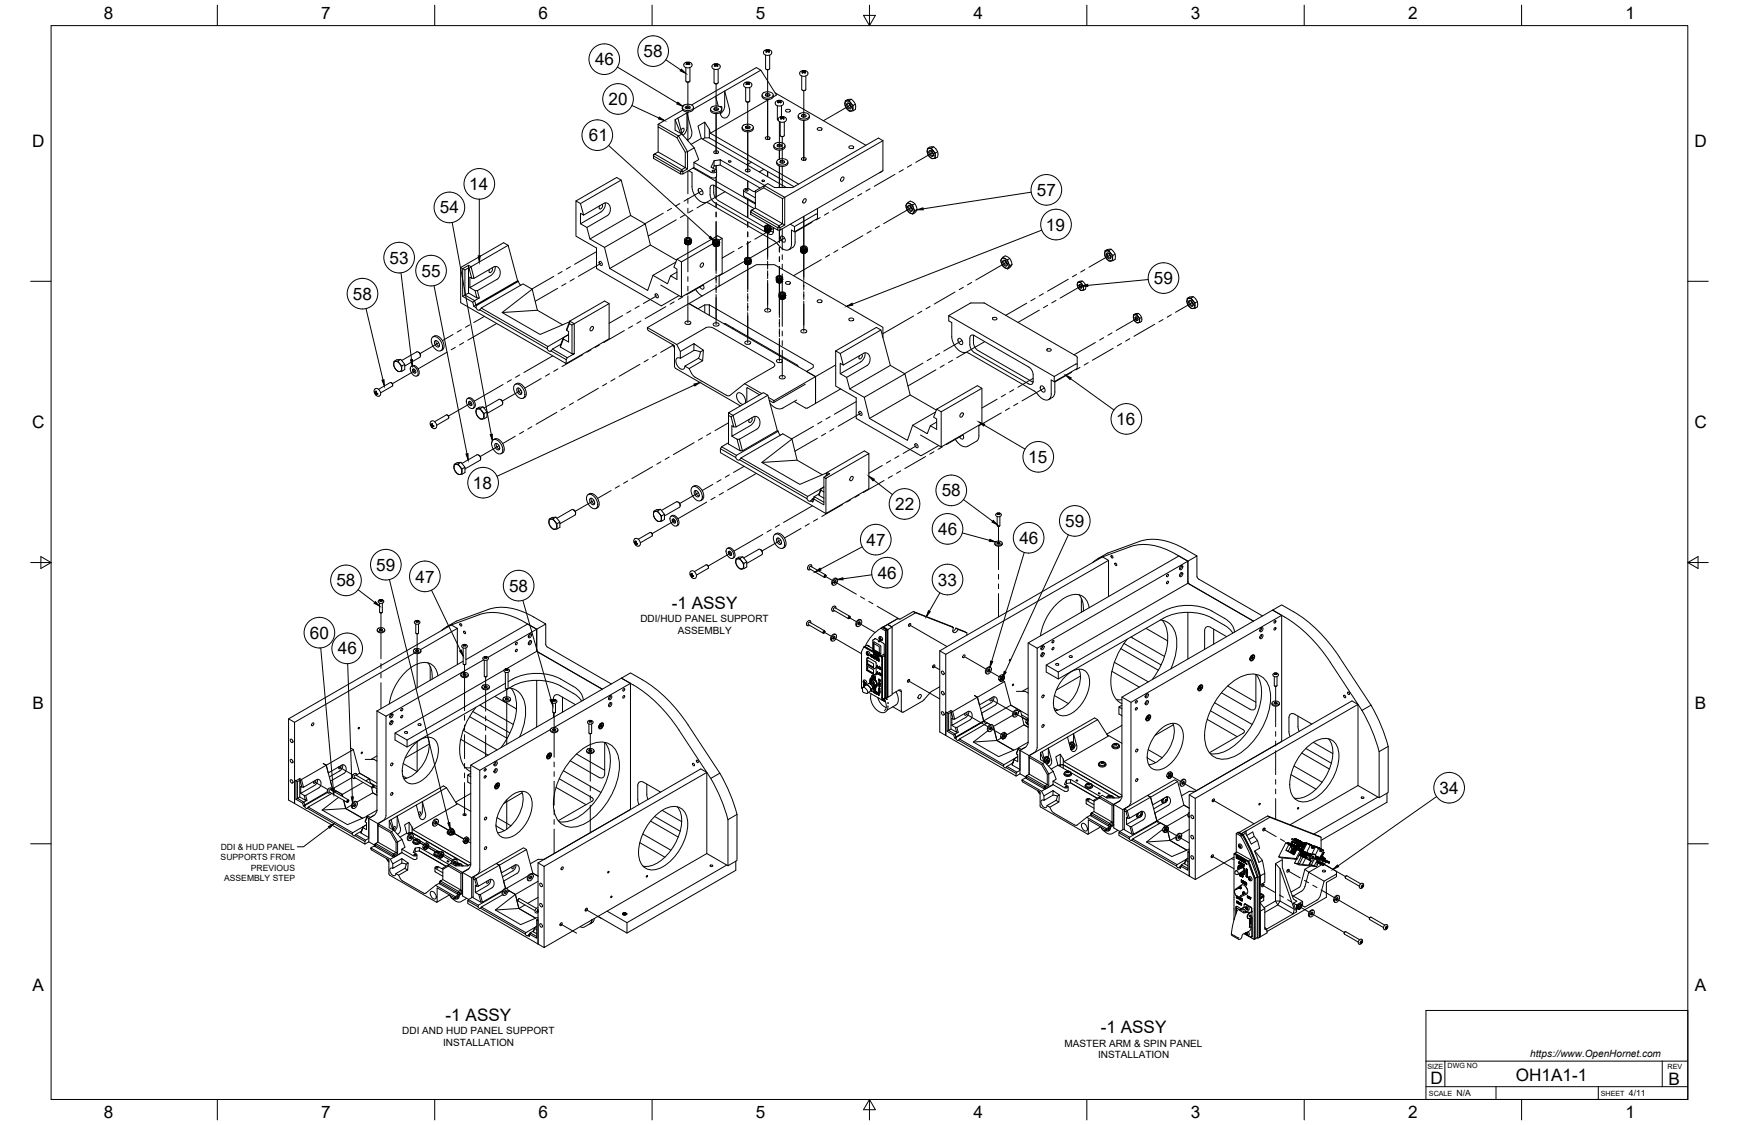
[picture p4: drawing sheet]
<svg xmlns="http://www.w3.org/2000/svg" width="864mm" height="559mm" viewBox="0 0 864 559" stroke-linecap="round" stroke-linejoin="round" font-family="sans-serif">
<defs><g id="words">
<g font-size="8.5">
<text x="52" y="9">8</text>
<text x="160" y="9">7</text>
<text x="267" y="9">6</text>
<text x="375" y="9">5</text>
<text x="483" y="9">4</text>
<text x="591" y="9">3</text>
<text x="699" y="9">2</text>
<text x="807" y="9">1</text>
<text x="320" y="28">58</text>
<text x="295" y="32">46</text>
<text x="302" y="52">20</text>
<text x="292" y="70">61</text>
<text x="16" y="73">D</text>
<text x="841" y="73">D</text>
<text x="233" y="94">14</text>
<text x="515" y="97">57</text>
<text x="218" y="106">54</text>
<text x="519" y="115">19</text>
<text x="193" y="131">53</text>
<text x="209" y="137">55</text>
<text x="573" y="141">59</text>
<text x="175" y="149">58</text>
<text x="16" y="213">C</text>
<text x="554" y="211">16</text>
<text x="841" y="213">C</text>
<text x="511" y="230">15</text>
<text x="235" y="243">18</text>
<text x="468" y="247">58</text>
<text x="445" y="253">22</text>
<text x="529" y="262">59</text>
<text x="466" y="266">46</text>
<text x="430" y="271">47</text>
<text x="506" y="270">46</text>
<text x="187" y="284">59</text>
<text x="436" y="287">46</text>
<text x="167" y="291">58</text>
<text x="206" y="289">47</text>
<text x="253" y="294">58</text>
<text x="466" y="291">33</text>
<text x="334" y="302">-1 ASSY</text>
<text x="154" y="317">60</text>
<text x="168" y="325">46</text>
<text x="16" y="352">B</text>
<text x="842" y="352">B</text>
<text x="715" y="394">34</text>
<text x="16" y="492">A</text>
<text x="842" y="492">A</text>
<text x="221" y="507">-1 ASSY</text>
<text x="547" y="513">-1 ASSY</text>
<text x="710" y="538">D</text>
<text x="753" y="537">OH1A1-1</text>
<text x="829" y="539">B</text>
<text x="52" y="555">8</text>
<text x="160" y="555">7</text>
<text x="267" y="555">6</text>
<text x="375" y="555">5</text>
<text x="483" y="556">4</text>
<text x="591" y="555">3</text>
<text x="699" y="556">2</text>
<text x="807" y="556">1</text>
</g>
<g font-size="5">
<text x="318" y="309">DDI/HUD PANEL SUPPORT</text>
<text x="337" y="315">ASSEMBLY</text>
<text x="200" y="514">DDI AND HUD PANEL SUPPORT</text>
<text x="220" y="520">INSTALLATION</text>
<text x="529" y="520">MASTER ARM &amp; SPIN PANEL</text>
<text x="545" y="526">INSTALLATION</text>
<text x="760" y="525">https://www.OpenHornet.com</text>
</g>
<g font-size="4.3">
<text x="110" y="422">DDI &amp; HUD PANEL</text>
<text x="110" y="427">SUPPORTS FROM</text>
<text x="111" y="438">ASSEMBLY STEP</text>
<text x="125" y="432">PREVIOUS</text>
<text x="723" y="544">N/A</text>
<text x="809" y="544">4/11</text>
</g>
<g font-size="3.5">
<text x="709" y="531">SIZE</text>
<text x="719" y="530">DWG NO</text>
<text x="828" y="531">REV</text>
<text x="710" y="544">SCALE</text>
<text x="795" y="544">SHEET</text>
</g>
</g></defs>
<!-- layer: Visible -->
<g fill="none" stroke="#000" stroke-width=".5">
<path d="M341 34v6l1 1 1-1v-6M341 31l-1 1v1l1 1 3-1-1-1-1-1M341 31h1M341 31h.1M341 32h.1M341 31v1M342 32h.1M342 31h.1M342 32h-1M342 31v1M342 32h1h-1M355 34v7l1 1 1-1v-7"/>
<path d="M355 32h-1v1l1 2 3-1-1-2h-1M355 32h1M355 32h.1M355 32v1M355 33h.1M356 33h.1M356 32h.1M356 33h-1M356 32v1M356 32l1 1h-1M378 35l-2-1-33 18M380 27v7l1 1 1-1v-7"/>
<path d="M380 34h2M381 25h-2v1l2 2 2-1v-2h-1M381 25h1M381 25h.1M381 25l-1 1h1M381 25v1M381 26h.1M382 25h.1M382 25v1M382 25v1h-1M382 25h-1M397 36l2-1h1l1 1v1l-1 1h-2l-1-1z"/>
<path d="M398 38v6l1 1 1-1v-6M399 36h-1h1M399 35v1M399 36h.1M399 35h.1M400 36h.1M400 35v1M400 35h-1M400 36h-1M335 59v6l4 2 6 6M337 59l4-3v8M339 53a2.8 2.8 0 0 0 3 3 2.8 2.8 0 0 0 2-3"/>
<path d="M339 55l-12 7M339 53a3 3 0 0 1 5 1 3 3 0 0 1-5-1zM341 53a1 1 0 0 1 1 0 1 1 0 0 1 0 1 1.2 1.2 0 0 1-1-1zM341 54h2M341 41h.1M341 41h1M341 53v1M342 56h-1l3 10a3 3 0 0 1-3 3M342 41h.1M353 54a2.8 2.8 0 0 0 3 2 2.8 2.8 0 0 0 2-2M353 53a3 3 0 0 1 5 2 3 3 0 0 1-5-1zM355 54a1 1 0 0 1 1-1 1 1 0 0 1 0 2 1.2 1.2 0 0 1-1-1z"/>
<path d="M355 55h2M355 41h1M355 48l5-3v8l-2 4M357 53l-2-5-11 6M358 53v1M358 56v1M370 41h1h1l1 1v1l-1 1-2-1h-1zM370 50l1 1 1-1M370 43v7M371 51h1M371 41h.1M371 42h.1"/>
<path d="M371 41v1M371 42h1M372 42h.1M372 41h-1M372 41h.1M372 41v1M372 43v7M378 47a2.8 2.8 0 0 0 3 2 2.8 2.8 0 0 0 3-2M379 46a3 3 0 0 1 5 2 3 3 0 0 1-5-1zM380 47a1.1 1.1 0 0 1 2-1 1 1 0 0 1 0 2 1.2 1.2 0 0 1-2-1zM380 48h2M382 49l-29 17"/>
<path d="M384 48l2-1-8-12-18 10 2 9a2.8 2.8 0 0 1 0 4 2.8 2.8 0 0 1-4 0v-1M385 46l45 26M385 50h3h1v2l-1 1h-2l-1-1zM386 53v6v1M386 60h.1M386 50h1M386 51h.1M387 50h.1M387 50v1M387 50l-1 1M387 58h3v1v1l-1 1h-2l-1-1zM387 51h-1"/>
<path d="M387 51h.1M387 51h1M388 50l-1 1M388 50v1M388 50h.1M388 51h.1M388 50h-1M388 58h.1M388 59h.1M388 53v5M389 59h.1M389 58h.1"/>
<path d="M390 55v-1a1 1 0 0 1 2 0 1 1 0 0 1 0 1 1.2 1.2 0 0 1-2 0zM396 58a2.8 2.8 0 0 0 3 2 2.8 2.8 0 0 0 3-2M397 57a3 3 0 0 1 5 1 3 3 0 0 1-6-1zM398 57a1 1 0 0 1 2 0 1 1 0 0 1 0 1 1.2 1.2 0 0 1-2-1zM398 58h2M398 45h2M420 50l3-1 1 1 1 3v1l-1 1M421 54l2 1M421 51a1.6 1.6 0 0 1 1 1 1.6 1.6 0 0 1 0 2 2.2 2.2 0 0 1-1-3zM422 51a1.1 1.1 0 0 0-1 2 1 1 0 0 0 2 0M422 51l1 2zM423 51l-1-1h-2v2l1 2"/>
<path d="M423 51l1 1v2M423 51a1.7 1.7 0 0 0-3-1 1.7 1.7 0 0 0 0 3l1 1M423 51l1 3M423 49l-1 1M424 54v1M424 54l-1 1M424 55h-1M425 52h-1M325 77l13 8v1l-13-7zM325 77v-1v1zM325 76l2-1 13 8-1 1zM327 75v-12l9 5 4 8v7"/>
<path d="M327 62l10 6 2-1M327 62v1M336 68h1l4 7-1 1M338 66l-3-7h2l2 8M338 65l1-1a1.1 1.1 0 0 1 1 1 1.1 1.1 0 0 1-1 1M341 63v2l-2 2M343 72l5-3 43 24M349 69l1-1h2l42 25M350 61v7M352 64v4M353 66l-1-2-2-3-3 2 1 6M353 66l44 25"/>
<path d="M354 75h1a1 1 0 0 1 1 0 1 1 0 0 1 1 1 1.6 1.6 0 0 1-3-1zM355 80l3-1v3h-3zM355 80l-2 3 3 2a1.4 1.4 0 0 1-1 1 1.4 1.4 0 0 1-2 0l-8-5v2M358 79l22 13M369 63a3 3 0 0 0 2 3 3 3 0 0 0 3-2M369 62a3 3 0 0 1 5 2 3 3 0 0 1-5-1zM370 63a1 1 0 0 1 2 0 1 1 0 0 1 0 1 1.2 1.2 0 0 1-2-1zM370 64h2M374 63v1M380 68a1 1 0 0 1 2 0 1 1 0 0 1 0 1 1.2 1.2 0 0 1-2-1zM384 72a2.8 2.8 0 0 0 3 3 2.8 2.8 0 0 0 3-3M385 72a3 3 0 0 1 5 1 3 3 0 0 1-6-1z"/>
<path d="M386 72a1 1 0 0 1 1 0 1 1 0 0 1 1 1 1.2 1.2 0 0 1-2-1zM386 73h2M386 80a3 3 0 0 1 5 1 3 3 0 0 1-5-1zM387 61v6l1 1 2-1M388 68h1M389 61v6M398 79v-1a1 1 0 0 1 2 0 1 1 0 0 1 0 1 1.2 1.2 0 0 1-2 0zM406 64a1 1 0 0 1 1-1 1.1 1.1 0 0 1 1 2 1.2 1.2 0 0 1-2-1zM422 73a1 1 0 0 1 1-1 1.1 1.1 0 0 1 1 2 1.2 1.2 0 0 1-2-1zM438 70l-2-1-42 24h-9l-4-2-1 1 10 6-1 1M438 70v15l-51 29v-1l3-1M438 70l-48 28v14"/>
<path d="M460 75l1 3M461 74l2-1 2 1 1 3v1l-1 1M461 78l2 1M461 75a1.6 1.6 0 0 1 2 1 1.6 1.6 0 0 1 0 2 2.2 2.2 0 0 1-2-3zM463 75a1 1 0 0 0-1 1 1.1 1.1 0 0 0 2 1M463 75l1 2zM463 75a1.5 1.5 0 0 0-2-1l-1 1M463 75l2 1-1 1M463 75a1.5 1.5 0 0 0-1-1 1.5 1.5 0 0 0-2 1M463 75l1 2M464 73l-1 1M464 77l1 2"/>
<path d="M464 77l-1 2M465 79h-2M466 75l-1 1M286 100l20-12 2 1 5 18M308 89l-20 12M338 86h1M339 84v1h-1zM340 83l1 1M342 85l2 1v7M344 93a8 8 0 0 0 8 8l33 19 2 2a3 3 0 0 0 3 2 3 3 0 0 0 3-2v-8l2 1 11-6v-5M344 83l31 18M345 81l2-2-2-6-4 2v9l-2 1v1l6-3"/>
<path d="M345 83l9 5h2v-3M347 94a1.7 1.7 0 0 1 2 1 1.7 1.7 0 0 1-1 2 2.3 2.3 0 0 1-1-3zM354 92l1 4 1 3 24 14M355 82l-1 2M358 82l19 11M369 95l1 3 5 3M370 84a1 1 0 0 1 2 0 1 1 0 0 1 0 1 1.2 1.2 0 0 1-2-1zM375 95h-1l-2-1a1.3 1.3 0 0 0-2-1 1.3 1.3 0 0 0 0 2l5 3M379 93l1-1-5 3v1M386 80a2.8 2.8 0 0 0 2 3 2.8 2.8 0 0 0 3-3M386 93h2M387 80h1a1 1 0 0 1 1 0 1 1 0 0 1 0 1 1.2 1.2 0 0 1-2-1z"/>
<path d="M387 81h3M399 99h1a.9 .9 0 0 1 0 1 .9 .9 0 0 1-1 0zM418 88a.9 .9 0 0 1 1 1 1 1 0 0 1-2 0zM437 86h.1M438 85l-1 1M290 107l10-6a3 3 0 0 1 3 2 3 3 0 0 1-1 4l-11 6M293 119l20-12 7 4-20 12M299 102v1a.9 .9 0 0 1 0 1 .9 .9 0 0 1-1-1v-1M301 101l-1 2-1 2-11 6M320 111l3 11 13 7M340 119a1.7 1.7 0 0 0 2 1 1.7 1.7 0 0 0 1-1M340 120h.1"/>
<path d="M340 119h.1M340 119v1M340 118a1.6 1.6 0 0 1 2 0 1.6 1.6 0 0 1 1 1 1.6 1.6 0 0 1-2 1 1.6 1.6 0 0 1-1-2zM341 120h-1M341 119a1 1 0 0 1 1-1 1 1 0 0 1 0 1h-1zM341 120h.1M341 119a.7 .7 0 0 1 1 0M342 120h-1M342 120h.1M343 120h-1M343 120h.1M343 119v1"/>
<path d="M343 120v1M354 120a1.7 1.7 0 0 0 2 1 1.7 1.7 0 0 0 1-1M354 119a1.6 1.6 0 0 1 2 0 1.6 1.6 0 0 1 1 1 1.6 1.6 0 0 1-2 1 1.6 1.6 0 0 1-1-2zM355 119a1 1 0 0 1 1 0 1 1 0 0 1 0 1h-1zM359 118l-2 1M373 105l13 8v1l-13-7zM373 105v-1v1zM373 104l2-1 14 8-2 1zM375 104l-20-12h-1l-1 1v4l2 4 27 15h2v-3M375 103v-7l4-3 10 6v12l1 1M380 113h.1M380 114h.1"/>
<path d="M380 113v1M380 114l1 1 2-1M380 114v1M380 115a1.6 1.6 0 0 0 3 0M380 115h.1M380 115h1h2M380 115h2M380 112a1 1 0 0 1 1 0 1 1 0 0 1 1 1h-1zM380 114h1M381 114h-1M381 115h-1M381 114h.1"/>
<path d="M381 115h.1M381 113a.7 .7 0 0 1 0-1 .7 .7 0 0 1 1 1M381 114l-1 1M381 114v1M381 114h1M382 115h.1M382 115h-1M382 114h-1M382 114h.1M382 114v1M382 114l-1 1zM382 112a1.3 1.3 0 0 0-2 0 1.3 1.3 0 0 0 0 1 1.3 1.3 0 0 0 2 1 1.3 1.3 0 0 0 0-2"/>
<path d="M382 113v1zM382 113v1M382 114h1M383 114h-1M383 114l-1 1M383 113l-1 1M383 115h-1M383 114h.1M383 115h.1M383 114v1M383 115h1M383 113v1"/>
<path d="M383 113h.1M383 113a1.8 1.8 0 0 1-2 1 1.8 1.8 0 0 1-1-1M386 114h1M387 112v1h-1zM388 117a1.7 1.7 0 0 1 2 1 1.7 1.7 0 0 1-1 2 2.3 2.3 0 0 1-1-3zM392 111l3 2M395 113v2M395 115v5a3 3 0 0 1-2 4h-1M406 107l-1-1-10 7M450 101v1v2M450 104l2 2M450 101v3"/>
<path d="M451 100h1h1l2 3v1l-2 2M451 100l-1 1M451 100l1 1M451 102a1.6 1.6 0 0 1 2 1 1.6 1.6 0 0 1-1 2 2.2 2.2 0 0 1-1-3zM452 101l1 1M452 101l2 2M452 101h-2M452 102a1 1 0 0 0 0 2 1 1 0 0 0 1 0M453 104l-1-2 1 2M453 102l1 1M454 103v3M454 106h-2"/>
<path d="M454 103v1a1.1 1.1 0 0 1 0 1 1.1 1.1 0 0 1 0 1M454 106h-1h-1M454 101l-1 1M455 104l-1 1M229 133h1v14l5 3v2l1 1M233 132v1l-2 1v13h-1M233 133h1l-1-1-3 1 1 1M234 138h1l-1-5 18-11 5 17M235 138l10-5a3 3 0 0 1 4 2 3 3 0 0 1-2 3l-10 6 1 4-2 1v2l-1 1M244 133l1 1a.9 .9 0 0 1-1 1 .9 .9 0 0 1-1 0v-1M246 132l-1 3-1 2-11 6v-5h1l-1-5v13l4 2-1-4-3-1M252 122l-2-1-21 12v17l52 31v-2"/>
<path d="M257 140l2 2M296 123v10l32 19 9-5M296 123l-10-6v-17l2 1 2 6-2-1v5l3 2 2 6 7 4 3 10 19 11 2-7 7 4 2-4 3 2v-5l-1-1 1-4 2 1v18l-10-6M298 130a1 1 0 0 1 1 1 1 1 0 0 1-1 1v-1zM323 122l-20 11M336 130l-12 7M336 129l20-12 3 1v18l-21 12M336 135l-3 2M340 120v1M340 121l2 1 1-1M340 121h.1M340 121a1.6 1.6 0 0 0 3 0"/>
<path d="M340 121h2h1M340 120h1M340 120l1 1M340 121h1M341 121h.1M341 121h-1M341 120v1M341 121h2M341 120h1h-1M341 120h1M341 121h1M342 121h.1"/>
<path d="M342 121h-1M343 121h-1M343 120l-1 1M343 121h.1M348 131h1a.9 .9 0 0 1 0 1 .9 .9 0 0 1-1 0zM354 121h.1M354 120h.1M354 121l-16 9M354 120v1M354 121h1M354 121l2 1 1-1M354 121v1"/>
<path d="M354 122a1.6 1.6 0 0 0 3 0M354 122h.1M354 122h2h1M354 122h1M355 121h.1M355 122h.1M355 121l-1 1M355 122h2M355 121h-1M355 121v1M355 120a.7 .7 0 0 1 1-1 .7 .7 0 0 1 0 1M355 121h1h-1"/>
<path d="M355 121h1M355 122h1M356 122h.1M356 122h-1M356 121h.1M356 121h-1M356 121v1M357 121h-1M357 122h-1M357 122h.1M357 121h.1M357 121l-1 1"/>
<path d="M357 120l-1 1M357 121v1M357 120v1M357 120h.1M357 137v5M370 129a1.8 1.8 0 0 0 3 0M370 129h.1M370 130h.1M370 131h1h2M370 131h.1M370 128a1.6 1.6 0 0 1 2 0 1.6 1.6 0 0 1 1 1 1.6 1.6 0 0 1-2 1 1.6 1.6 0 0 1-1-2zM370 131a1.6 1.6 0 0 0 3 0"/>
<path d="M370 129v1M370 130v1M370 131h2M370 129a1.1 1.1 0 0 1 2-1 1 1 0 0 1 0 1h-1zM370 131h1M370 130h1h-1M370 130h1M370 130l1 1M371 131h.1M371 131h-1M371 130h.1M371 129a.7 .7 0 0 1 0-1 .7 .7 0 0 1 1 1"/>
<path d="M371 130h-1M371 130h1h-1M372 131h.1M372 130h-1M372 131h-1M372 130h.1M372 130h1M372 130v1M372 129v1M373 131h-1M373 130v-1l-1 1M373 130l-1 1"/>
<path d="M373 131h.1M373 130h.1M373 130h-1M373 130v1M373 129v1M373 129h.1M385 138a1.7 1.7 0 0 0 2 1 1.7 1.7 0 0 0 2-1M386 139h.1M386 138v1M386 138h.1M386 139v1M386 140l1 1 2-1"/>
<path d="M386 140h.1M386 137a1.6 1.6 0 0 1 1 0 1.6 1.6 0 0 1 1 1 1.6 1.6 0 0 1-1 1 1.6 1.6 0 0 1-1-2zM386 140a1.6 1.6 0 0 0 2 0M386 140h1h1M386 138a1 1 0 0 1 1-1 1 1 0 0 1 1 1h-1zM386 139h1M386 138a.7 .7 0 0 1 1-1 .7 .7 0 0 1 1 1M386 140h1M387 140h-1M387 139h-1M387 139h.1M387 140h.1"/>
<path d="M387 139h1h-1M388 139h-1M388 139h.1M388 140h-1M388 140h.1M388 139v1M388 138v1M389 139h.1M389 139h-1M389 140h-1M389 139l-1 1M389 139v1"/>
<path d="M389 138v1M389 138l-1 1M398 123a1.7 1.7 0 0 0 1 1 1.7 1.7 0 0 0 2-1M398 123h.1M398 124h.1M398 123v1M398 124v1M398 125h.1M398 125l1 1 2-1M398 123a1.6 1.6 0 0 1 1-1 1.6 1.6 0 0 1 2 1 1.6 1.6 0 0 1-2 1 1.6 1.6 0 0 1-1-1zM398 125a1.6 1.6 0 0 0 3 0M398 125l1 1 1-1"/>
<path d="M398 126h.1M398 126h2M398 123a1 1 0 0 1 1-1 1 1 0 0 1 1 1l-1 1zM398 125h1M398 124h1l-1 1M398 124a.7 .7 0 0 1 1-1 .7 .7 0 0 1 1 1M399 124h-1M399 125h.1M399 125h-1M399 125v-1v1M400 125h-1M400 124l-1 1"/>
<path d="M400 125h.1M400 125v-1v1M400 124v1M400 124h.1M400 126h.1M401 125h-1M401 124h-1M401 124l-1 1M401 124h.1M401 125h.1M401 124v1M401 123v1"/>
<path d="M497 129v2M497 131l1 1 2 2M497 131l1 1a1.8 1.8 0 0 0 3 1M498 128l1-1 1 1 2 2 1 1-3 3M498 129a1.6 1.6 0 0 1 2 1 1.6 1.6 0 0 1-1 2 2.2 2.2 0 0 1-1-3zM499 128a.7 .7 0 0 0-1 0 .7 .7 0 0 0-1 1M499 128l1 1 1 2M499 128l-2 1M499 128l2 3M499 129a1 1 0 0 0 0 2 1 1 0 0 0 1 0l-1-1 1 1M501 133l-1 1M501 131a1.1 1.1 0 0 1 0 1 1.1 1.1 0 0 1 0 1"/>
<path d="M501 131v2M501 128l-1 1M503 131l-1 1M538 140h-1M549 126l1 3M549 125l3-1 1 1 1 3v1h-1M550 125l-1 1M550 125l2 1M550 125h-1v1M550 129l2 1M550 125a1.2 1.2 0 0 1 2 1M550 126a1.6 1.6 0 0 1 1 1 1.6 1.6 0 0 1 0 2 2.2 2.2 0 0 1-1-3z"/>
<path d="M551 126a1 1 0 0 0-1 1 1.1 1.1 0 0 0 2 1l-1-2 1 1M552 126l1 2M552 126l1 1v1M552 124h-1M553 128v1M553 128l-1 2M553 129l-1 1M554 126l-1 1M233 146l-2 1 5 2-1 1M236 144h1M236 151l21-12v1l-20 12zM236 153a1.4 1.4 0 0 0 2 1"/>
<path d="M237 152l-1 1M237 148h1M238 154l34 19M239 153l-1 1M264 144l3 10 12 7M267 154l-18 1M283 160l-15 6-19-11 15-11-4-3-21 12 33 19 10-6-2 2M302 151v17l-21 13M326 146a1 1 0 0 1 1 1 1 1 0 0 1-1 1l-1-1zM340 160a1.3 1.3 0 0 1 2-1 1.3 1.3 0 0 1 1 2 1.4 1.4 0 0 1-2 0 1.4 1.4 0 0 1-1-1zM345 144l4 3M349 141v1a1.2 1.2 0 0 1 0 2 1.4 1.4 0 0 1-2-2"/>
<path d="M350 151v4M352 151l52 30v2l-3 1 4 3 10-6M352 151h-2l-3 2-5-2 34-20h9l53 32v5M352 151v6M380 154a1.3 1.3 0 0 1 2-1 1.3 1.3 0 0 1 0 2 1.4 1.4 0 0 1-1 0 1.4 1.4 0 0 1-1-1zM386 140h2M387 146a1.8 1.8 0 0 0 3 0M387 146h.1M387 147h.1M387 146v1M387 147v1M387 148h.1"/>
<path d="M387 148l1 1 2-1M387 145a1.6 1.6 0 0 1 2 0 1.6 1.6 0 0 1 1 1 1.6 1.6 0 0 1-2 1 1.6 1.6 0 0 1-1-2zM387 148a1.6 1.6 0 0 0 3 0M387 148h1h2M387 147l1 1M387 147h1M387 147h1h-1M387 148h1M387 146a1.1 1.1 0 0 1 2-1 1 1 0 0 1 0 1h-1zM388 148h-1M388 147h.1M388 148h.1"/>
<path d="M388 147h-1M388 146a.7 .7 0 0 1 1 0M388 148h1M388 147h1M389 147h-1M389 148h.1M389 148h-1M389 147h.1M390 148h-1M390 148h-3M390 147h-1M390 148h.1"/>
<path d="M390 147h.1M390 147l-1 1M390 147v1M390 147v-1v1M390 146v1M390 146h.1M390 140a1 1 0 0 1 2 0 1 1 0 0 1 0 1 1.2 1.2 0 0 1-2-1zM406 149a1 1 0 0 1 1 0 1 1 0 0 1 1 1 1.2 1.2 0 0 1-2-1zM422 158a1 1 0 0 1 1 0 1 1 0 0 1 1 1 1.2 1.2 0 0 1-2-1zM471 157l11-6h7l46 26M493 158a1 1 0 0 1 1 0 1 1 0 0 1 1 1h-1zM535 141l1 2"/>
<path d="M535 140h2l1 1 1 2-1 1M535 140v1M535 140h1M536 140l-1 1M536 140l1 1M536 140h1v1M536 143l1 1M536 141a.9 .9 0 0 1 1 1 .9 .9 0 0 1 0 1zM537 141a.7 .7 0 0 0-1 1 .7 .7 0 0 0 1 1M537 141l1 2M537 141l1 1v1M538 143a.7 .7 0 0 1 0 1 .7 .7 0 0 1-1 0"/>
<path d="M538 143l-1 1M539 142h-1M563 157l1 2M563 156h2l1 1 1 2-1 1M563 156v1M563 156h1M564 156h1v1M564 159l1 1M564 156l-1 1M564 156l1 1M564 157a.9 .9 0 0 1 1 1 .9 .9 0 0 1-1 1zM564 158a.7 .7 0 0 0 0 1 .7 .7 0 0 0 1 0"/>
<path d="M565 157l1 1v1M565 157l1 2M565 156h.1M566 159a.7 .7 0 0 1 0 1 .7 .7 0 0 1-1 0M566 159l-1 1M567 158h-1M589 150l1 2 2 1M590 148l3-1 1 2 1 2v1l-1 1M590 148l-1 2M590 148h2v1M590 148l2 1M590 149a1.6 1.6 0 0 1 2 1 1.6 1.6 0 0 1 0 2 2.2 2.2 0 0 1-2-3z"/>
<path d="M592 149a1.1 1.1 0 0 0-1 2 1 1 0 0 0 2 0M592 150l1 1zM592 149l2 1-1 2M592 149l1 3M593 147l-1 1M593 152l1 1M593 152l-1 1M594 153h-2M595 150h-1M196 179h3l2 2v3l-3 1-2-3zM198 179h-2M199 179h-1v2"/>
<path d="M199 179l8-4a1.8 1.8 0 0 1 1 2l-7 5M208 175l1 2M215 167a4 4 0 0 1 4 3 4 4 0 0 1 0 4 5 5 0 0 1-4-7zM215 167a4 4 0 0 1 6 5l-1 1-1 1M216 169a1.7 1.7 0 0 1 2 1 1.7 1.7 0 0 1-1 2 2.3 2.3 0 0 1-1-3zM217 169v2l1 1M272 173a1.3 1.3 0 0 0 2 1l7 5 1-1-8-5M272 172v1M274 173v1M278 172l6 4h1l-3 2M278 171l-4 2M280 168l-2 4z"/>
<path d="M280 168l2 2v-5l-1-1 2-3h1v15M283 161v-1l2 1 17-10-2-1-17 10-2 4M284 161h1v15M294 162a1 1 0 0 1 0 2 .9 .9 0 0 1-1 0zM322 163l20-12 63 36v13l12-7M334 171l1 2M338 175l-2-4-14-8v1l13 8v11l33 19M338 178a1.6 1.6 0 0 0-2 0 1.6 1.6 0 0 0 0 3 2.4 2.4 0 0 0 1 2 2.4 2.4 0 0 0 3-1M345 174v-3l4 3v5l-2-1M345 171l-7 4v3l7-4M345 174l3 1M347 178l-7 4 2 1 7-4"/>
<path d="M348 175l-1 3M349 174l-1 1M349 174h.1M354 161a1.3 1.3 0 0 1 2-1 1.3 1.3 0 0 1 1 2 1.4 1.4 0 0 1-2 0 1.4 1.4 0 0 1-1-1zM355 163l30 18v1h-1l-14 9M355 163h-4l-15 8M360 161l36 20v1M364 163h.1M370 170a1.3 1.3 0 0 1 2-1 1.3 1.3 0 0 1 0 2 1.4 1.4 0 0 1-1 0 1.4 1.4 0 0 1-1-1zM386 179a1.3 1.3 0 0 1 1-1 1.3 1.3 0 0 1 1 2 1.4 1.4 0 0 1-1 0 1.4 1.4 0 0 1-1-1zM398 164a1.3 1.3 0 0 1 1 0 1.3 1.3 0 0 1 1 1 1.4 1.4 0 0 1-1 0 1.4 1.4 0 0 1-1-1zM415 174l20-11 2 1 5 18"/>
<path d="M428 176v1a.9 .9 0 0 1 0 1 .9 .9 0 0 1-1 0v-1M429 175a3 3 0 0 1 3 3 3 3 0 0 1-1 3l-11 6M429 175l-10 6M430 175l-1 3-1 2-11 6M437 164l-20 12M476 168a1.7 1.7 0 0 1 2 1 1.7 1.7 0 0 1-1 2 2.3 2.3 0 0 1-1-3zM483 166l1 5 2 3M484 167h-2v1v4l1 3 28 16h2v-5l-2-3-27-16M486 174l27 16M520 174a1 1 0 0 1 1-1 1 1 0 0 1 1 1h-2zM535 177v6l-11 7-2-1v7a2.9 2.9 0 0 1-2 3 2.9 2.9 0 0 1-4-2l-2-3-33-19a8 8 0 0 1-8-8v-7l-2-1v-2l53 30M186 193h1l1 1 1 1v1l-1 1-1-1-1-1z"/>
<path d="M186 195h.1M186 195l1 1M187 195h-1M187 196h.1M187 195v-1l-1 1M187 195h.1M187 195l1 1h-1M188 193l6-3 1 1v1l-6 3M194 190l1 1M198 181l2 1M198 181a1.7 1.7 0 0 0-2-1 1.7 1.7 0 0 0 0 3l1 1 1 1M198 181l1 2"/>
<path d="M199 183l1 1M199 183l-1 2M201 181l-1 1-1 1M204 182a2.8 2.8 0 0 1 3 2 2.8 2.8 0 0 1 0 3 4 4 0 0 1-3-5zM204 182a2.8 2.8 0 0 1 4 1 2.8 2.8 0 0 1-1 4M205 183h1a1 1 0 0 1 0 1 1 1 0 0 1 0 1l-1-1zM205 183l1 2M232 198a2.8 2.8 0 0 1 3 2 2.8 2.8 0 0 1 0 3 4 4 0 0 1-3-5zM232 198a3 3 0 0 1 3 1 3 3 0 0 1 1 3M233 199h1a1 1 0 0 1 0 1 1 1 0 0 1 0 1l-1-1zM233 199l1 2M249 198v1l1 1"/>
<path d="M256 191a4 4 0 0 1 4 2 4 4 0 0 1 0 5 5 5 0 0 1-4-7zM256 191a4 4 0 0 1 5 5v1l-1 1M257 193a1.7 1.7 0 0 1 2 1 1.7 1.7 0 0 1-1 2 2.3 2.3 0 0 1-1-3zM257 193l1 1 1 2M342 183l3 4 16 10 1-1 8-5 8 4M371 193v7M371 193l6 3M381 196l-2-1-17 10 2 1-1 1M382 197l2 2v1l-2-1M384 199l21-12v13l-4 3-7-4M387 187a1.3 1.3 0 0 1 2-1 1.3 1.3 0 0 1 1 2 1.4 1.4 0 0 1-2 0 1.4 1.4 0 0 1-1-1zM396 199l-8 4h-3l-3-3"/>
<path d="M400 191l-16 9M422 193l20-11 7 4-20 11M425 198v10l32 18M425 198l-10-6v-18l2 2 2 5-2-1v6l3 1 2 6 7 4 3 11 19 11 2-8 7 4 2-4 3 2v-5l-1-1 1-4 2 2v17l-10-6M449 186l3 10 13 8M452 196l-20 12M488 193l-21 12M517 192a1.7 1.7 0 0 1 2 1 1.7 1.7 0 0 1-1 2 2.3 2.3 0 0 1-1-3zM524 187v3M524 189v6a3 3 0 0 1-2 3h-1M535 181h-1l-10 6M214 211v1"/>
<path d="M214 211v-1l1-1 2 1v3h-2l-1-1M214 211h.1M214 212h.1M214 212h1M215 211h-1M215 211h.1M215 212h.1M215 212h-1M215 210v1M215 211v1M222 206l-6 3M222 206l1 1v1l-6 3"/>
<path d="M222 206h.1M222 206l1 1M235 203h.1M237 203l3-1 2 3v2l-2 1h-2l-1-2zM239 203h-2M239 204a1.7 1.7 0 0 0-2-1 1.7 1.7 0 0 0 0 3l1 2h1M239 204l1 3M239 204l1 1M240 202l-1 1v1M240 207v1M240 207l-1 1M240 203l8-5a1.8 1.8 0 0 1 1 3l-7 4"/>
<path d="M242 205h-2v2M245 219a4 4 0 0 1 4 2 4 4 0 0 1 0 4 5 5 0 0 1-4-6zM245 218a4 4 0 0 1 5 5v2h-1M362 220l-4 2M362 205v1M363 217l3 1M364 212h2M366 218h1l2 6h-1zM367 218l9-5a3 3 0 0 0 1-3 3 3 0 0 0-2-3l-9 5-2-6 17-10 5 18-17 10M370 200a4 4 0 0 0-4-5 4 4 0 0 0 3 6M373 208l1 1a.9 .9 0 0 1-1 1 .9 .9 0 0 1-1-1v-1M375 207v2l-2 2-10 6v-6l1 1-1-5-1-1v15l6 3"/>
<path d="M386 214l-20 12M386 214l2 2M393 218l3 11 12 7M427 204a1 1 0 0 1 1 1 1 1 0 0 1-1 1v-1zM465 205l-12 6M465 203l20-11 3 1v17l-21 12M465 210l-3 1M477 205h1a.9 .9 0 0 1 0 1 .9 .9 0 0 1-1 1zM478 216a1.2 1.2 0 0 1 0 2 1.2 1.2 0 0 1-2-1M486 211v6l-1 2-6 3-2-1-3-3M226 231l3-1 2 2v3l-1 1h-3l-1-3zM228 230l-2 1"/>
<path d="M228 232a1.7 1.7 0 0 0-2-1 1.7 1.7 0 0 0 0 3l1 1 1 1M228 232l1 2M228 232l2 1M229 230h-1v2M229 234l1 2M229 234l-1 2M229 230l8-4a1.8 1.8 0 0 1 1 3l-7 4M231 232l-1 1-1 1M238 226l1 2M239 228h.1M246 220a1.7 1.7 0 0 1 2 1 1.7 1.7 0 0 1-1 2 2.3 2.3 0 0 1-1-3zM246 220l1 2 1 1"/>
<path d="M358 223v2l52 30M365 227a1.4 1.4 0 0 0 2 1M366 226l-8-4v1l7 4M366 226l-1 1M367 228l34 20M368 227l-1 1M396 229l-18 1M410 238l21-13v18l-21 12zM410 238l-1-1v14l-5-3v1h-1M411 236v-1h1l-3 2M411 235l-14 6-19-11 15-12-4-3-21 12 33 20 8-5-1 1-1 2-3 2v1M411 236h-1"/>
<path d="M423 237a.9 .9 0 0 1 0 1 .9 .9 0 0 1-1 0zM431 225l-2-1-18 11-1 1M455 220a1 1 0 0 1 1 1 1 1 0 0 1-1 1l-1-1zM457 226h1M466 221l-8 5M273 258l3-1 2 2v3l-2 1h-2l-1-3zM275 258h-2M276 259l1 1M276 259a1.7 1.7 0 0 0-3-1 1.7 1.7 0 0 0 0 3 1.6 1.6 0 0 0 2 2 1.6 1.6 0 0 0 2-1M276 259l1 3M276 257l-1 1 1 1M277 257l7-4a1.8 1.8 0 0 1 2 3l-8 4"/>
<path d="M278 259l-1 1v2M285 253l1 2M292 246a4 4 0 0 1 4 2 4 4 0 0 1 0 5 5 5 0 0 1-4-7zM292 246a4 4 0 0 1 6 4l-1 2-1 1M293 248a1.7 1.7 0 0 1 2 1 1.7 1.7 0 0 1-1 2 2.3 2.3 0 0 1-1-3zM294 247v2l1 1M325 254l3-1 2 2v3l-1 1h-3l-1-2zM327 254h-2M328 253l-1 1 2 2M328 258l1 1M328 258v-3a1.8 1.8 0 0 0-3-1 1.8 1.8 0 0 0 0 3l1 2h1M328 258l-1 1"/>
<path d="M330 255l-1 1-1 2M333 257a2.8 2.8 0 0 1 3 1 2.8 2.8 0 0 1 0 3 4 4 0 0 1-3-4zM333 256a3 3 0 0 1 4 1 3 3 0 0 1 0 4M334 258h1a1 1 0 0 1 0 1 1 1 0 0 1 0 1l-1-1zM334 258l1 2M336 249l-8 5M336 249a1.8 1.8 0 0 1 1 3l-7 4M337 249l1 2M344 242a4 4 0 0 1 4 2 4 4 0 0 1 0 5 5 5 0 0 1-4-7zM345 241l-1 1M345 241a5 5 0 0 1 4 7l-1 1M345 244a1.7 1.7 0 0 1 2 1 1.7 1.7 0 0 1-1 2 2.3 2.3 0 0 1-1-3z"/>
<path d="M346 244v1l1 1M401 248a1.4 1.4 0 0 0 2 1M401 247v1M403 248v1M404 248v1M404 247l-1 1h1M404 248v-1l5 2M407 245v1M408 243v1M409 244h-1l-1 2 2 1M495 255h1l1 1-2 1v-1zM495 257v4h1h1v-4"/>
<path d="M495 255h1M495 255h.1M496 255h.1M496 255h-1M496 255v1M496 255h1M496 256h.1M497 256h-1M277 262v1M315 268l1-1 1 1 1 2v1h-1h-1l-1-2zM315 269v1M315 270h.1"/>
<path d="M315 269h.1M315 270h1M316 269h-1M316 270h.1M316 270v1v-1M316 269h.1M316 269v1M316 270v1M316 270h1h-1M323 265l-6 3M323 264l1 1v1l-6 4M323 265l1 1"/>
<path d="M337 261h-1M361 273a2.8 2.8 0 0 1 3 1 2.8 2.8 0 0 1 0 3 4 4 0 0 1-3-4zM361 272a2.8 2.8 0 0 1 3 2 2.8 2.8 0 0 1 0 3M362 274h1a1 1 0 0 1 0 1 1 1 0 0 1 0 1l-1-1zM362 274l1 2M366 278l3-1 2 2v3l-4 1-1-3zM367 277l-1 1M369 277h-2l2 3M369 277l8-4a1.8 1.8 0 0 1 1 3l-7 4M371 279l-2 1v1M378 273h.1M378 273l1 2"/>
<path d="M385 266a4 4 0 0 1 4 2 4 4 0 0 1 0 4 5 5 0 0 1-4-6zM385 265a4 4 0 0 1 5 5v2h-1M386 267a1.7 1.7 0 0 1 2 1 1.7 1.7 0 0 1-1 2 2.3 2.3 0 0 1-1-3zM386 267l1 2 1 1M494 270a1.9 1.9 0 0 0 2 1 1.9 1.9 0 0 0 2-1M494 269h1a1.7 1.7 0 0 1 1 0 1.7 1.7 0 0 1 2 1l-1 1a1.7 1.7 0 0 1-2 0 1.7 1.7 0 0 1-1-2zM495 270h2M495 261h.1M496 261h.1M545 277l-2 2M551 278l-4-1-80 46v41l3 1M588 273l6 3-4 3-6-4a28 28 0 0 0-23-3l-16 5"/>
<path d="M589 273a28 28 0 0 0-23-4l-16 6-5 2M590 279l-5-3-74 43v50M590 279v11M590 279l-75 43M594 276v10l1 1 32 19M188 298h2l1 1-2 1-1-1zM189 300v4h1v-4M189 298h.1M189 298v1M190 298h.1M190 298h-1M343 286v-2h1l1 1 1 2h-1h-2"/>
<path d="M343 286v1M343 286h.1M343 285v1M343 285h.1M343 285h1M344 285h-1M344 286l-1 1M344 285v1M344 286h.1M344 285h.1M345 284l6-3h1v1l-6 4M351 281l1 1"/>
<path d="M352 282h.1M369 281v1M369 281v-2a1.8 1.8 0 0 0-3-1 1.8 1.8 0 0 0 0 3l1 1 1 1M369 281l-1 2M402 282l7 5M402 283l1-2 7 5M403 281h-1l-1 1 1 1h1M403 281h.1M403 281v1M410 286h-1v1h1M414 288a1.1 1.1 0 0 1 2 0 1.1 1.1 0 0 1 0 2 1.2 1.2 0 0 1-2 1 1.2 1.2 0 0 1 0-2zM415 288l-1 2"/>
<path d="M416 287a1.9 1.9 0 0 0-3 1 1.9 1.9 0 0 0 1 3M536 295a10 10 0 0 1 2 9M537 297v7M551 296v-18l-81 47M586 281h1a.9 .9 0 0 1 0 1 .9 .9 0 0 1-1 0zM586 285l1-1a1 1 0 0 1 0 2 .9 .9 0 0 1-1 0zM586 281v1M586 285v1M590 290l-70 40v4l6 3 52-30a27 27 0 0 1 24 0l7 4 3 3M590 290l32 19M590 289l1 1M187 313a1.9 1.9 0 0 0 2 1 1.9 1.9 0 0 0 2-1"/>
<path d="M188 312a1.7 1.7 0 0 1 2 0 1.7 1.7 0 0 1 1 1v1a1.7 1.7 0 0 1-2 0 1.7 1.7 0 0 1-1-2zM189 313h1M189 304h.1M189 304h1M190 304h.1M206 310v4l1 1 1-1v-4M207 315h1M207 308l-1 1 1 1 1-1v-1M207 308h1M207 308v1M207 308h.1M207 309h.1"/>
<path d="M207 309h1M208 308v1M208 309h-1M208 309h.1M208 308h.1M208 308h-1M222 311l-3 2M222 311l5-3 15-5a27 27 0 0 1 23 4l6 3-4 3-6-4a27 27 0 0 0-23-4zM227 312l-3-2-81 47v40l3 2M263 315a.9 .9 0 0 1 1 1 1 1 0 0 1-2 0zM263 318a1.1 1.1 0 0 1 1 2 1 1 0 0 1-2 0zM263 315v1h-1"/>
<path d="M263 318v1l-1 1M267 313l-5-3-31 18M267 313v11M267 313l-25 14M271 310v10v1l33 19M403 309l-1-1-1 1v2h1M409 314h.1M409 313l-7-4h-1v1l8 5M410 314l-1-1v1M414 316a1.1 1.1 0 0 1 2 0 1.1 1.1 0 0 1-1 1 1.2 1.2 0 0 1-2 1 1.2 1.2 0 0 1 0-2zM414 316v1M415 315a1.9 1.9 0 0 0-2 1 1.9 1.9 0 0 0 0 2"/>
<path d="M415 302l-1-1-1 1v1h1M422 306l-7-4h-1v1l7 4M422 307v-1h-1v1h1M426 308a1.1 1.1 0 0 1 2 0 1.1 1.1 0 0 1 0 2 1.2 1.2 0 0 1-2 1 1.2 1.2 0 0 1 0-2zM427 309l-1 1M428 308a1.9 1.9 0 0 0-3 1 1.9 1.9 0 0 0 1 2M434 318l-1 5 5 3 1-1M434 319v4l3 2M434 320l3 1v3l-3-1zM434 319l3 2v4M434 320v3M434 319h.1"/>
<path d="M434 317h.1M435 317l4 3v5M435 317h-1M435 317l-1 1M437 317v-1l1 1v1h-1M437 317v1M437 317h.1M437 318l-1 1h1M437 318h.1M437 312l-4 4-3 5M438 312l2 1-3-1M438 312h-1"/>
<path d="M438 312h.1M439 311l-2 1M439 311l2 2M439 311h.1M440 313v34M440 313h1l-1 34zM441 310h.1M441 310l-2 1M441 310l2 1M441 313l-3-1 2 1v34M441 313l2-2v34l-2 1zM446 307l-7 4"/>
<path d="M446 307h.1M454 304l20 8-20-8-7 4-1-1M455 304l-12 7-2-1M474 312a1.4 1.4 0 0 0 0 2 1.4 1.4 0 0 0 2-1M475 312l5 2v2M475 312l1 1M475 312l-2 2M476 313l4 1M511 319l4 3M541 302a7 7 0 0 0-5-6 7 7 0 0 0-7 1 27 27 0 0 0-12 19M558 320l19 10M560 318a31 31 0 0 0-7 27l2 3 2 2"/>
<path d="M562 316l16 10M569 312l10 6M576 308a11 11 0 0 1 8 14l-1 5-2 5M577 308a22 22 0 0 1 0 22l-5 8M579 318l1 1M590 304v23M603 313v7M609 316l-8-4h-2l-1 1v10M613 314a8 8 0 0 0-5-7l-6-3a27 27 0 0 0-24 0l-52 30-6-4M626 312a.9 .9 0 0 1 1 1 .9 .9 0 0 1-1 0zM626 315a1.1 1.1 0 0 1 1 2 .9 .9 0 0 1-1 0zM626 315v1v1"/>
<path d="M626 312v1M636 306l-4-3-75 43v50l-1 2-3 2v11l3 2M638 306l-6-3 4-3 6 4a70 70 0 0 1 23 22M638 306a71 71 0 0 1 23 23l15 24M205 323v1M206 323v-1a1.7 1.7 0 0 1 2 0 1.7 1.7 0 0 1 1 2h-1a1.7 1.7 0 0 1-1 0 1.7 1.7 0 0 1-1-1zM206 324l-60 35M206 323h2l-1 1M209 323l18-11v18M209 323a1.9 1.9 0 0 1-2 2 1.9 1.9 0 0 1-2-1M212 329a10 10 0 0 1 3 8M214 331v7"/>
<path d="M217 336a7 7 0 0 0-4-7 7 7 0 0 0-8 2 27 27 0 0 0-12 19M229 335a1.9 1.9 0 0 0 2 2 1.9 1.9 0 0 0 2-2M229 335v-1a1.7 1.7 0 0 1 2 0 1.7 1.7 0 0 1 1 2 1.7 1.7 0 0 1-2 0 1.7 1.7 0 0 1-1-1zM230 335h1M230 322v8h1v-8M230 328l-43 25M230 330h.1M230 320l-1 1 2 1 1-1-1-1M230 320h1M230 321h1M230 320h.1M230 321h.1"/>
<path d="M230 330h1M230 320v1M231 320h.1M231 321h.1M231 320v1M231 330h.1M240 328l-48 28M240 328v8h1h1v-8M241 336h1M241 326l-1 1 1 1 2-1-1-1M241 326h1M241 327h.1"/>
<path d="M241 326h.1M241 326v1M242 327h.1M242 327h-1M242 326h-1M242 326v1M242 326h.1M250 333l-54 31 6 4M251 334v8h1v-8M251 339l-49 29M251 332l-1 1 2 1 1-1-1-1M251 332h1"/>
<path d="M251 333h.1M251 332v1M251 332h.1M252 333h-1M252 332h.1M252 333h.1M252 332v1M267 338v23M267 324l-15 8M267 324l32 18M267 323v1M278 337l7 4"/>
<path d="M279 337a26 26 0 0 0-27 2M313 339l-4-2-75 43v50l-1 2-3 1v12l3 2M429 339v-1h1v2h-1M429 339v1M429 339h.1M429 340h.1M429 321l-1 3v18M429 321h.1M429 321l9 5v22l-7-4M429 321l9 5v21M429 321l2-1 2 2M430 339h.1"/>
<path d="M430 339h-1M430 325l1-1h1v1h-1M430 325h1M430 325h.1M430 333h.1M430 330h.1M430 333l4 2M430 330l4 2M431 330l-1 3M431 325h-1M431 325h.1M431 321h1"/>
<path d="M431 330h.1M431 324v1M431 324h.1M431 333l3 2v-2l-3-2v2l3 1M431 330l3 2v-2l-3-2v2l3 1M431 330h-1M431 328v2M431 331v2M431 327l4 2v6M431 327h.1M431 327h-1v3M431 321h.1"/>
<path d="M431 327h-1M431 339l2 1v2M432 321h.1M432 340l1-1 1 2v-1M432 339h.1M432 339a1.5 1.5 0 0 1 1-2 1.5 1.5 0 0 1 2 1 1.7 1.7 0 0 1 1 2 1.7 1.7 0 0 1-2 1M432 339a1.4 1.4 0 0 1 1-2 1.4 1.4 0 0 1 2 1 1.7 1.7 0 0 1 1 2 1.7 1.7 0 0 1-2 1h1M432 338a1.2 1.2 0 0 1 1-1 1.2 1.2 0 0 1 2 1 1.4 1.4 0 0 1 1 2 1.4 1.4 0 0 1-2 1M432 325h1v1h-1zM432 338v1M432 325h.1M432 325v1h1"/>
<path d="M433 337l-1 2M433 326h.1M433 325h.1M433 339h.1M433 337h.1M433 337a2.8 2.8 0 0 1 2 4M433 336h.1M433 340h.1M433 338v-1v1M433 339h-1M433 338h-1M433 339v1"/>
<path d="M433 337v1M433 335v1zM433 335v1M433 326h1v1h-1zM433 327h.1M433 326v1M434 337l-1 1M434 336v1zM434 336h.1M434 326v1M434 326h.1M434 338v1"/>
<path d="M434 340h.1M434 336v1M434 327h.1M434 337l-1 2-1-1M434 324l1 1h-1v1zM434 324h.1M434 325h.1M434 324v1M434 325v1M434 337h.1M434 323l3 1M434 325h1"/>
<path d="M434 335h.1M434 332h.1M434 326h1v1zM434 338h.1M434 336l1 1zM434 339h-1h1l-1 1M434 327h1M435 326h.1M435 336v1M435 325h.1M435 337h.1M435 336h.1"/>
<path d="M435 336h-1M435 325v1zM435 325v1M435 335h.1M435 332h.1M435 327h1h-1l1 1zM435 325l1 1h-1zM435 335h-1M435 332h-1M435 327l1 1-1-1M435 326h1M435 325l1 1"/>
<path d="M435 327h.1M435 327h1M435 331h.1M435 334h.1M435 334l1 1M436 331v1M436 331h.1M436 326h.1M436 328h.1M436 327h.1M436 334v1M436 334h.1"/>
<path d="M436 330v2l-1-1zM436 330l-1 1M436 334v1l-1-1zM436 334h-1M436 327h1v1h-1zM436 327v1M436 325l1 1h-1v1zM436 326l1 1M436 325v2M436 335h.1M436 332h.1M436 326h1"/>
<path d="M436 337l1 2zM436 328h1M436 339h.1M436 339h1M436 337h.1M436 337l1 1M437 340h.1M437 340v1zM437 338h.1M437 339h.1M437 339v1M437 331l-1 1z"/>
<path d="M437 331l-1 1M437 331h.1M437 334l-1 1zM437 334l-1 1M437 339v1l-1-1zM437 339h-1M437 332h.1M437 338v1M437 334v2zM437 332l1 1M437 334v2M437 331l1 2-1-1z"/>
<path d="M437 331v1M437 335h.1M437 336h.1M437 335h1M438 326h1v21h-1M439 325v1M439 325h.1M467 323l3 2M468 333a.9 .9 0 0 1 1 1 .9 .9 0 0 1-1 1zM470 325v40M491 332a1.1 1.1 0 0 1 1 0 1.1 1.1 0 0 1 0 2 1.2 1.2 0 0 1-2 1 1.2 1.2 0 0 1 0-2zM491 332l-1 2"/>
<path d="M492 331v1M492 331a2 2 0 0 0-2 2 2 2 0 0 0 0 2M496 337v1M496 338h1M497 336h.1M497 337l-1 1M497 338h.1M497 338h1M497 337v1M498 336v1h-1M498 336l-1 1M498 338h-1"/>
<path d="M498 336v-1l1 1M498 336h1M498 338l1 1 3 11 9 5M498 335h-1l-1 2v1h1M499 336v1l-1 1M499 339l-14 7-1-1 1 1 1 4 7-4a2.2 2.2 0 0 1 2 2 2.2 2.2 0 0 1-1 2l-7 4 2 4M515 322v49l-1 3-3 1v10v-9l6 4 3 5v5M517 321h1a.9 .9 0 0 1 0 1 .9 .9 0 0 1-1 0zM517 324h1a1 1 0 0 1 0 2 .9 .9 0 0 1-1 0zM518 321v1h-1M518 324v1l-1 1M526 334v3"/>
<path d="M529 336a8 8 0 0 1 10-2 15 15 0 0 1-3 17 9 9 0 0 1-11 4 12 12 0 0 1 1-15zM536 332a17 17 0 0 1-12 21M537 336l-12 7M552 333l14 8M553 329l17 10M557 322l18 11M621 327h.1M621 328h.1M621 326h.1M621 327h1v-1l-1 1h1M622 326v-1a1.5 1.5 0 0 1 1 2 1.5 1.5 0 0 1-2 1zM622 326a1.3 1.3 0 0 1 1 1 1.3 1.3 0 0 1-2 1z"/>
<path d="M622 327h.1M622 326v1M622 326h-1M623 326h-2v2M623 326h.1M624 335v16l-1 2-2-1-14-8M624 335a21 21 0 0 1 0 21 29 29 0 0 1-20 18h-3M633 336v5M633 334h1M633 335h.1M633 334v1M633 334h.1"/>
<path d="M633 335h1M634 335h-1M634 335h.1M634 334h.1M634 334v1M634 334l1 1-1 1h-2v-1h1M634 336v5M665 326l16 24M143 357l3 2M146 359v40M187 353v49M187 353l5 3"/>
<path d="M192 356v49M194 355a.9 .9 0 0 1 1 1 1 1 0 0 1-2 0zM194 358a.9 .9 0 0 1 1 1 1 1 0 0 1-2 0zM194 355v1h-1M194 358v1h-1M233 356l19 11M235 353l18 11M236 351a31 31 0 0 0-7 28l2 2 3 2M238 350l17 10M239 341a1.9 1.9 0 0 0 2 2 1.9 1.9 0 0 0 2-2M240 341v-1a1.7 1.7 0 0 1 2 0 1.7 1.7 0 0 1 1 2h-1a1.7 1.7 0 0 1-1 0 1.7 1.7 0 0 1-1-1zM240 341h2"/>
<path d="M246 346l10 6M250 347a2 2 0 0 0 1 2 2 2 0 0 0 3-1M250 347v-1a1.7 1.7 0 0 1 2 0 1.7 1.7 0 0 1 1 2 1.7 1.7 0 0 1-2 0 1.7 1.7 0 0 1-1-1zM251 347h1M251 342h.1M252 342h-1M253 342a11 11 0 0 1 8 13l-1 6-2 5M253 347v1M254 342a22 22 0 0 1-1 22l-4 7M275 349v5h1v-5M275 348h.1M275 354h.1"/>
<path d="M275 354h1M275 347a1.9 1.9 0 0 1 1-2 1.9 1.9 0 0 1 2 0l8 5M275 354v2M275 348h1M276 348h-1M276 348h.1M276 354h.1M278 341l8 4 3 3M279 341a26 26 0 0 0-24 0l-53 30-6-3v-4M279 346v8M285 341a8 8 0 0 1 5 7M292 360v4h1h1v-4"/>
<path d="M293 358h1v1l-1 1-1-1v-1h1M293 358h.1M293 358v1M293 358h1M294 358h-1M294 358h.1M298 360h.1M298 359h1a1.5 1.5 0 0 1 0 2 1.5 1.5 0 0 1-2 1zM298 360l1-1a1.3 1.3 0 0 1 0 2 1.3 1.3 0 0 1-1 0zM298 360h1l-1 1zM299 359l-1 1M299 359h.1"/>
<path d="M299 359l-1 1v2M303 346a.9 .9 0 0 1 1 1 1 1 0 0 1-2 0zM303 349a.9 .9 0 0 1 1 1 1 1 0 0 1-2 0zM303 349v1h-1M303 346v1h-1M428 341l2-1a2.5 2.5 0 0 1 2 3l-1 1M428 341l2 1a1.4 1.4 0 0 1 1 1 1.4 1.4 0 0 1-1 1h-1zM429 340v1M429 341h.1M429 340h1M430 340h-1v1M430 340h1"/>
<path d="M431 340l1 3M431 340v-1l1 1 1 1v1M432 343h1M432 343h.1M433 345l-1 2 1 2 3 4 2 1h2l1-1v-2M433 343h.1M433 342h.1M433 342v1M433 342h-1M433 342h1M433 341h.1M433 341v1"/>
<path d="M433 341l1 1M434 343v1v-1v1zM434 342h.1M434 343h.1M434 343v1M434 341h-1M434 344h.1M434 340v1M434 340l1 1M434 343l1 1v-1v2l-1-1zM434 343v1l1 1M434 342l1 1z"/>
<path d="M434 342v1M434 343h1M435 344h.1M435 343v1M435 342h.1M435 340v1zM435 340h.1M435 341h.1M435 340h-1M435 344h1v1zM435 344l1 1M436 345h.1"/>
<path d="M436 344h.1M436 347l2 3 2 1M436 344h1l-1 1zM436 344v1M436 341h1v1zM436 342l1 1zM436 344l1 1M436 341h1M437 343v1zM437 340h-1M437 340v1M437 342h.1"/>
<path d="M437 342l-1 1M437 343h.1M437 343v1M437 344h.1M437 341v1M437 341h.1M438 348l2 1zM438 348h.1M438 347v1M438 348h1M439 348h-1M439 347h.1"/>
<path d="M439 347v1M439 348h.1M439 347l1 3-1 3M440 347h.1M440 347h-1M441 349h.1M443 351l5 3M445 344l1 3v2l-5 4M446 343l-3 2M446 343h1l1 1M456 345h1a.9 .9 0 0 1 0 1 .9 .9 0 0 1-1 1zM467 341l-5 3-4 4-10 6v-1v-9l-2-1"/>
<path d="M468 354v-1a.9 .9 0 0 1 1 1 .9 .9 0 0 1-1 1zM468 343a.9 .9 0 0 1 1 1 .9 .9 0 0 1-1 1zM470 354v9l4 2 1 2M472 353v1h-1v9h-1M472 354l1-1h-1l-2 1h1M473 357h1l-1-4 12-7 4 12M474 357l7-4a2.2 2.2 0 0 1 2 2 2.2 2.2 0 0 1-1 3l-7 3 1 3-2 1 1 1-1 1M480 354v1h-1v-1M481 353l-1 3-7 4v-3l-1-3v8l3 2-1-3-1-1M489 358l3 2-2-1-14 8 23 13M489 358l13-8 5 3 2 7 2 1-2-1-9 5M489 358l1 2"/>
<path d="M492 347h1l-1 1v-1M494 346l-2 3-5 3M503 355l-10 6M504 353a1.1 1.1 0 0 1 2 0 1.1 1.1 0 0 1-1 2 1.2 1.2 0 0 1-1 1 1.2 1.2 0 0 1 0-2zM505 354l-1 1M505 343h4l2 1M505 353h.1M505 353a2 2 0 0 0-2 1 2 2 0 0 0 1 2M507 353l-1 1M507 355l3 2M508 356l2 2M509 359h1"/>
<path d="M510 357l1 1h-1M510 360h1M510 358v2M510 357l-1 2 2 1M511 357h-1M511 342l-3 1M511 358h-1M523 352l2 1M524 345l7 4M545 357h-1l-33 18M554 347l3 1M556 351v4l1 1"/>
<path d="M557 350l-1 1 1 1M557 346l5 3M569 357h.1M569 348h1a.9 .9 0 0 1 0 1 .9 .9 0 0 1-1 1zM569 345h1a.9 .9 0 0 1 0 1 .9 .9 0 0 1-1 0zM569 348v1M569 345v1M570 358h.1M570 357l1-1h-1v1M570 355h1a1.5 1.5 0 0 1 0 2 1.5 1.5 0 0 1-2 1zM570 357h.1M570 356l1-1a1.3 1.3 0 0 1 0 2 1.3 1.3 0 0 1-2 0z"/>
<path d="M570 356l1 1M570 356h.1M570 355v1M571 356h.1M571 355h.1M571 355l-1 1v2M582 359a17 17 0 0 1-12 21M595 342h.1M596 342l1-1h-1v1M596 341v-1a1.5 1.5 0 0 1 1 2 1.5 1.5 0 0 1-2 1zM596 342h.1M596 341v-1a1.3 1.3 0 0 1 1 2 1.3 1.3 0 0 1-2 1z"/>
<path d="M596 341v1M596 341h.1M596 340v1M597 341h-1M597 340l-2 1v2M597 340h.1M600 357l14 9M601 353l16 9 1 2-17 10M603 349l19 11M609 342a16 16 0 0 1 17-6 14 14 0 0 1 4 16 34 34 0 0 1-20 25 9 9 0 0 1-12-10 35 35 0 0 1 11-25zM610 341l14 8M632 349a1.9 1.9 0 0 0 2 2 1.9 1.9 0 0 0 1-2"/>
<path d="M632 349a1.7 1.7 0 0 1 2-1 1.7 1.7 0 0 1 1 2 1.7 1.7 0 0 1-2 0 1.7 1.7 0 0 1-1-1zM633 349h1M633 340h1M633 341h1M640 357l1-2h1l9 5M640 357v6M645 356v5v2M674 350l-3-2-80 47v40M676 353l6 11 3 9M681 350l5 11 3 10M681 350l-5 3M144 377h1a.9 .9 0 0 1 0 1 .9 .9 0 0 1 0 1z"/>
<path d="M144 367h1a.9 .9 0 0 1 0 1 .9 .9 0 0 1 0 1zM170 380v2l-1 1M174 371l1 1 4 12M175 372l-13 8-1-1 1 1 1 4 7-4a2.2 2.2 0 0 1 2 2 2.2 2.2 0 0 1-1 2l-7 4 1 4 5 3M181 377h5l1 1M187 375l-3 2M200 379l7 4M202 368v3M206 370a8 8 0 0 1 10-2 15 15 0 0 1-3 17 9 9 0 0 1-11 4 12 12 0 0 1 0-15zM212 366a17 17 0 0 1-11 21M213 370l-12 7M229 367l13 8"/>
<path d="M230 363l17 9M246 379v-1a1.1 1.1 0 0 1 1 2 1 1 0 0 1-2 0zM246 379l-1 1M272 376h.1M272 377h.1M272 376h1v-1l-1 1M272 374h1a1.5 1.5 0 0 1 1 2 1.5 1.5 0 0 1-2 1zM272 376h1M272 375l1-1a1.3 1.3 0 0 1 0 2 1.3 1.3 0 0 1-1 0zM272 375l1 1M273 375v1M273 375h.1"/>
<path d="M273 374l-1 1M273 363v-1l-35 21v49M273 363a2.1 2.1 0 0 0 4 0M273 374l-1 1v2M273 374h.1M274 362a1.7 1.7 0 0 1 2-1 1.7 1.7 0 0 1 1 2 1.7 1.7 0 0 1-2 1 1.7 1.7 0 0 1-1-2zM275 363h1M275 361l38-22v63l-43 25a7 7 0 0 0-7 2M277 362v1M285 375a16 16 0 0 1 17-6 14 14 0 0 1 5 17 34 34 0 0 1-20 25 9 9 0 0 1-12-10 35 35 0 0 1 10-26zM286 375l14 8M291 373a1.9 1.9 0 0 0 2 1 1.9 1.9 0 0 0 2-1"/>
<path d="M291 372h1a1.7 1.7 0 0 1 2 0 1.7 1.7 0 0 1 1 1l-1 1a1.7 1.7 0 0 1-1 0 1.7 1.7 0 0 1-2-2zM292 373h2M293 364h1M294 364h.1M297 361h.1M297 361h1M298 362h.1M298 361h.1M298 361h1M299 360h.1M299 361h.1M300 369v15l-1 2h-2l-14-8"/>
<path d="M300 369a21 21 0 0 1 0 21 29 29 0 0 1-20 18h-2M337 363l16 24M337 363a70 70 0 0 0-22-23l-6-3 4-3 6 4a71 71 0 0 1 23 22l15 24M470 365l35 20v-1M472 362l-1 1 3 2M474 361h1M475 366l14-8zM475 367l1 1M475 366v1M475 364h1M476 368l22 13M476 367v1"/>
<path d="M483 369l13 7 10-4M491 363l-8 6M492 360a1.1 1.1 0 0 1 1 1 1.1 1.1 0 0 1 0 1 1.2 1.2 0 0 1-2 1 1.2 1.2 0 0 1 0-2zM492 361l-1 1M493 360a1.9 1.9 0 0 0-2 1 1.9 1.9 0 0 0 0 2M493 361l2 7 8 5-8-5-12 1M493 361h.1M493 361l2 7 2-1M497 366h.1M497 366l1 1M497 364l1 1M498 366h-1"/>
<path d="M498 367h.1M498 367h1M498 366v1M499 380l-1 1M499 365v1h-1M499 364l-1 2M499 367h-1M499 364l1 1M499 364h-1l-1 1v1l1 1M500 366l-1 1M500 365v1M503 379l-3 2"/>
<path d="M504 377l-1 3zM504 377l1 1v-3l1-3 1 1v9l-4-2M505 376l-6 4M507 373l4 2M507 373h.1M509 371l-2 2v11M509 371l-2 1-1-1v1M511 369l-5 2-1 4M511 369l-2 2M511 375l7 4 1-1M511 375v1M517 374v3l2 2 4 4"/>
<path d="M517 380l1-1 3 5-1 1M518 373l3-1v4M519 378l-2-4 1-1 1 6M519 377h1M519 378v1M520 378h1h-1M520 378h.1M520 377l-1 1M520 379h.1M520 377l1-1v1M520 377h1M520 376h-1h-1"/>
<path d="M521 378h.1M521 377a1.2 1.2 0 0 0-2-1 1.2 1.2 0 0 0 0 1M521 376h-1l-1 1M521 378l-1 1M521 377v1M527 375v6M528 377v3l28 16-28-16h-2h2v2M528 378l-1-3-3 1 1 4M528 378l29 17M530 366l3-2v5M531 370a1.2 1.2 0 0 1 1-1 1.2 1.2 0 0 1 1 0h-1l-1 1M532 370h.1"/>
<path d="M532 372h.1M532 371h.1M532 372h1M532 371v1M533 371h.1M533 370v1v-1M533 370l-1 1M533 372h-1M533 370v-1l1 1M533 370h1M533 369h-1h-1M534 371l-1 1"/>
<path d="M534 370v1M535 370l-2-6 12-7 5 9-22 12M535 370a1.8 1.8 0 0 1-1 3 1.8 1.8 0 0 1-2-1l-2-6-9 6 1 6v2l-1 1M545 379v1M546 379a1.1 1.1 0 0 0 0 1 1.1 1.1 0 0 0 1 1 1.1 1.1 0 0 0 2-1 1.1 1.1 0 0 0-1-1M547 378l-1 1 1 1 2-1-1-1M547 378h1M547 378v1M547 379h.1M547 379h1M548 379h-1M548 379h.1"/>
<path d="M548 378v1M549 379a2 2 0 0 1-1 2 2 2 0 0 1-2-1M550 365l7 4M552 370a1.9 1.9 0 0 0 2 2 1.9 1.9 0 0 0 2-2M553 370l2-1v1l-1 1-1-1zM553 370a1.1 1.1 0 0 0-1 1 1.1 1.1 0 0 0 2 0 1.1 1.1 0 0 0 2 0 1.1 1.1 0 0 0-1-1M554 370h.1M554 369v1M554 369h.1M557 360l-7 5M570 376l4 3M570 372l7 4"/>
<path d="M576 363a8 8 0 0 1 10-2 15 15 0 0 1-3 17 9 9 0 0 1-11 4 12 12 0 0 1 0-15zM583 360l-9 5M636 368h1M640 363l1 3M646 374l14 8M648 372a11 11 0 0 1 14-4 13 13 0 0 1 1 15 23 23 0 0 1-15 15 8 8 0 0 1-7-10 28 28 0 0 1 7-16zM648 372l13 7M652 369l10 5M660 367a17 17 0 0 1-2 19 17 17 0 0 1-15 10M689 371v23l-4 2v-23M689 371l-4 2M144 387h1a.9 .9 0 0 1 0 1 .9 .9 0 0 1 0 1z"/>
<path d="M146 387l1 1v9l3 2 1 2M146 399l35 20v-1M149 396l-1 1 3 1-1 1M149 387v1h-1v9h-1M149 388l1-1h-1l-2 1h1M150 391h1l-1-4 12-7 3 12M151 391l6-4a2.2 2.2 0 0 1 2 2 2.2 2.2 0 0 1-1 2l-6 4v3h-1v2M151 395h1M151 400h1M151 400h.1M152 400v1h1M152 398h.1"/>
<path d="M157 388v1h-1v-1M158 387l-1 3-8 4v-3h1l-1-3v8l3 2-1-3-2-1M163 393l-12 7M163 394l-11 6M165 394l-12 7 22 13M165 392l-1-1-1 1v2h1M165 392h.1M165 392l1 1h1l3 2M168 396l-8 6M169 383l-5 3M169 380v1v1l-1-1M170 395h-1"/>
<path d="M170 395v1M171 398l1 4M173 397l-9-5v1h-1l9 6M173 398v-1l-1 1h1M175 400l-3 2M175 386l-10 6M176 399a1.1 1.1 0 0 1 2 0 1.1 1.1 0 0 1-1 1 1.4 1.4 0 0 1-2 2 1.5 1.5 0 0 1 0-3zM176 399v1M177 398a2 2 0 0 0-2 1 2 2 0 0 0 0 3M177 385l-1-1-1 1v1h2M179 384l-2 1M179 384l8 5"/>
<path d="M180 389l-10 6M182 388l1-1 1 2M184 389l3 2M184 391l1 3 2 1-2-1-8 4M186 390l-9-5h-1v1l9 5M186 391l1 1M186 390v1M186 390h-1v1M187 392v2M200 385l2 2M207 400l3-2v6l-2 2M222 391l-2-1-32 19"/>
<path d="M226 399l8 4M231 381h3M232 385v3l2 1M234 384l-2 1 2 1M234 394l-8 4M234 380l4 3M246 390v1M246 382a.9 .9 0 0 1 1 1 1 1 0 0 1-2 0zM246 382v1h-1M246 392h.1M246 389h1a1.5 1.5 0 0 1 1 2 1.5 1.5 0 0 1-2 0zM247 390v1"/>
<path d="M247 390l-1 1 1-1v1h-1M247 389a1.3 1.3 0 0 1 1 2 1.3 1.3 0 0 1-2 0zM247 391h.1M247 390h.1M247 389h-1M248 389h.1M248 389l-2 1v2M252 397a8 8 0 0 1 11-3 15 15 0 0 1-4 18 9 9 0 0 1-10 3 12 12 0 0 1 0-14zM259 393a17 17 0 0 1-12 21M259 394l-9 5M276 391l15 9M278 387l16 9 1 1-18 11"/>
<path d="M280 383l18 11M321 389v6l1 2M328 393l-8-4h-3v1v8v2M351 384l-3-2-81 47v40M353 387l5 10 4 10M357 384l-4 3M357 384l6 11 3 10M498 381h2M500 381l5 3-5-3M500 381h.1M507 384l3 2M507 383l-2 1"/>
<path d="M507 384l-2 1M510 386l9 5v1l-9-5zM510 385v1zM510 386l-2 1M510 385h1l9 5h-1zM517 394l-2-1 2 1M518 395l-1-2-9-6v1l8 5 1 8M518 398a1.6 1.6 0 0 0-1 1 1.6 1.6 0 0 0 1 2h1l1-1M519 392h.1M519 390v1zM520 390h1M523 395v-2l3 2v3h-2"/>
<path d="M523 393l-5 2v3l5-3M523 395h2M523 388l2-1-2-4-2 1v6l-2 1v1l4-2M523 390l6 3h1v-2M523 390l-6 3M524 398l-4 2 1 1 5-3M525 395l-1 3M525 380l5 3M525 380l-3 2M526 395h-1M528 384a1.9 1.9 0 0 0 2 2 1.9 1.9 0 0 0 2-2M529 383h2l1 1-2 1-1-1z"/>
<path d="M529 383a1.1 1.1 0 0 0 0 2 1.1 1.1 0 0 0 1 0 1.1 1.1 0 0 0 2 0 1.1 1.1 0 0 0-1-2M530 387h2v2h-2zM530 387l-1 3 1 1h-1l-6-3v2M530 389l-1 1M530 383h.1M530 383v1M530 384h.1M530 384h1M531 384h.1M531 383h.1M531 383v1M531 383h-1"/>
<path d="M532 387l14 9M532 389l13 7M532 384l9 5M539 390a1.9 1.9 0 0 0 2 2 1.9 1.9 0 0 0 2-2M539 397l1 2 3 2M540 389h1l1 1-2 1-1-1zM540 389a1.1 1.1 0 0 0-1 2 1.1 1.1 0 0 0 2 0 1.1 1.1 0 0 0 1 0 1.1 1.1 0 0 0 0-2M540 389h.1M540 390h.1M540 389h1M540 389v1M541 390h-1"/>
<path d="M541 389h.1M541 390h.1M541 389v1M543 390l8 5M543 398l-3-1h-1l4 3M546 396l-3 1v1M550 395l-1 1M551 395h1M551 395l-1 1M551 395h.1M551 396h.1M551 395v1"/>
<path d="M552 396h.1M552 395h.1M552 395v1M552 395h-1M552 396h-1M552 395l1 1M553 396h1M553 400l5 2M556 398l-3 2v9M557 395l-1 1h-6l-3-1-1 1 7 4h-1M577 397v1l1 1M578 397a1.1 1.1 0 0 0-1 1 1.1 1.1 0 0 0 2 1"/>
<path d="M578 399l-5 3M578 396v2v1l1-1M579 398h.1M579 396h.1M579 397h.1M579 397v1M579 396l-7 4-1-4-1-1 13-8 2 1 3 12 3 1-3-1-27 16M579 396a2.2 2.2 0 0 1 2 1 2.2 2.2 0 0 1-1 3l-7 4 2 4 4 2-3-1-14 8 23 12 5-3-4 5M579 397h1M579 386h1M579 396l1 1-1 1M580 396v1"/>
<path d="M580 396h.1M580 397l-1 1M580 384h1M580 386h1M580 385v1M581 385h.1M581 384l-1 1M581 384a.8 .8 0 0 1 1 0 .8 .8 0 0 1 0 1M582 384v1M582 384h-1M582 384h-2v1l-1 1 2 1M582 385l-1 1"/>
<path d="M585 388l-14 8-1-1-12 7 2 1h-1M587 395a7 7 0 0 1 7-2l42-25v-62l-74 43v50l-1 1-3 2M587 388a1.1 1.1 0 0 1 2 0 1.1 1.1 0 0 1 0 1 1.2 1.2 0 0 1-2 1 1.2 1.2 0 0 1 0-2zM588 388l-1 1M589 387a1.9 1.9 0 0 0-3 1 1.9 1.9 0 0 0 1 3M591 395l3 2M594 397v40M641 385l13 7M643 380l14 9M674 390v-40l-80 47M674 390l-33 20M674 390l11 6"/>
<path d="M684 396l-32 18M689 394v4l-33 19M153 401l22 13M153 401h.1M160 402l13 8 9-5M172 402l8 4-8-4h-12M175 414l1 1M177 414l5 3-1 1-5-3M177 414l-1 1M179 413l-2 1M180 411l-1 3zM180 411l2 1v-3l-1-1 1-2 1 1v9l-4-2"/>
<path d="M182 410l-7 4M183 407l5 2M183 418l3 2M183 416l-1 1M183 418l-2 1M186 405l-3 1v12M186 405l-2 1-2-1v1M186 420l9 5v1l-9-6zM186 419h1l-1 1zM187 419l1-1 9 6h-1zM187 402l-5 3-1 3M187 402l-1 3"/>
<path d="M188 409l6 4 2-1-2-5-1 1 2 4M188 418v-8l6 4 3 4v6M188 409v1M192 405l-1 2-3 2v9M193 408v3l3 1 4 5M194 414v-1l3 5M194 407l3-2v6l-1 2M195 411h1v1M202 414l-3 2M203 417v1M203 408v6h-1M204 415a1.1 1.1 0 0 1 1 0 1.1 1.1 0 0 1 0 1 1.4 1.4 0 0 1-2 2 1.5 1.5 0 0 1 0-3z"/>
<path d="M204 415l-1 1M204 414h1M204 414a2.1 2.1 0 0 0-1 3M205 411v3l28 16-28-16h-3h3M205 412l22-13-5-8-12 7 1 6a1.8 1.8 0 0 1 0 3 1.8 1.8 0 0 1-3-1l-1-6-10 5 2 7-1 2h-1M205 412l-2-4-2 2 1 4M205 412l29 17M205 418a1.9 1.9 0 0 0 2 1 1.9 1.9 0 0 0 2-1M205 416l2 1M206 417a1.1 1.1 0 0 0-1 2 1.1 1.1 0 0 0 2 0 1.1 1.1 0 0 0 2 0 1.1 1.1 0 0 0-1-2M206 417v1l1 1 1-1-1-1M206 417h1"/>
<path d="M206 417h.1M207 417v1M207 417h.1M208 404l1-1-1 2M209 418l2 1M211 419v1M212 420v1h-1M212 419l-1 1M212 419h1M212 419h-1l-1 1v1l1 1M213 419v2M215 410h.1"/>
<path d="M216 407a1.1 1.1 0 0 1 2 1 1.1 1.1 0 0 1-1 1 1.2 1.2 0 0 1-2 1 1.2 1.2 0 0 1 0-2zM217 408l-1 1M217 407a2 2 0 0 0-2 1 2 2 0 0 0 0 2M222 413a1.9 1.9 0 0 0 2 2 1.9 1.9 0 0 0 2-2M223 414h.1M223 413v-1a.9 .9 0 0 0-1 1 .9 .9 0 0 0 1 1M223 412h1M223 413v1M223 414l1 1M223 414h1M224 413v1M224 412l-1 1"/>
<path d="M224 414v1M224 412h1M225 412h-1l-1 1v1l1 1M225 413l-1 1M225 412v1M225 413v1M225 413a.9 .9 0 0 1 1 1 .9 .9 0 0 1-1 0M230 418h1M231 418v1M231 416v1M231 418h.1M231 419h.1"/>
<path d="M231 419h1M232 417v1h-1M232 416l-1 2M232 419h-1M232 416h1M232 416h-1l-1 1v1l1 1M233 418l-1 1M233 416v2M246 410l4 3M247 406l7 4M313 402h.1M318 419l12 7"/>
<path d="M319 414l14 8M323 408l14 8M325 406a11 11 0 0 1 13-4 13 13 0 0 1 2 15 23 23 0 0 1-16 15 8 8 0 0 1-7-10 28 28 0 0 1 8-16zM325 406l13 7M329 403l10 5M336 401a17 17 0 0 1-1 19 17 17 0 0 1-16 10M366 405v22l-4 3v-23M366 405l-4 2M517 401l23 13M521 401l2 3 11 6M537 409a2.3 2.3 0 0 1 3 1 2.3 2.3 0 0 1-1 3 2.7 2.7 0 0 1-2-4zM541 407l8 5-9-6-5 4h-1"/>
<path d="M541 407l-1 7M542 404l9 6-9-5zM542 404h.1M542 405l-2 1M542 404l1-1 9 5-1 1zM543 403v-5l3-2 6 4v8l1 1M547 411l-7 3M549 412l1 1M550 412l-1 1-2-2v1a1.2 1.2 0 0 0 1 1 1.2 1.2 0 0 0 1-1M551 410h.1M551 411a1.2 1.2 0 0 1 0 2 1.2 1.2 0 0 1-2 0M551 409v1z"/>
<path d="M551 411v1l-1 1M553 409l-2 1 2-1-4 3M553 410l-4 2M555 412l-3 2h-2l-2-1M556 414v1l35 20M556 413l5 3v1l-5-3zM558 402v10M558 412l-2 1M558 402v1M559 410l2 1M560 406h1M561 417h1"/>
<path d="M561 411h1l1 3h-1zM562 411l6-4a2.2 2.2 0 0 0 1-2 2.2 2.2 0 0 0-2-2l-6 3-1-3 11-7 4 12-12 6M562 417l22 13M562 417h.1M564 404v2h1M565 404a1.1 1.1 0 0 0 0 2 1.1 1.1 0 0 0 1 0M565 406l-6 4v-4h1l-1-3h-1v9l4 2M566 404l-1 1 1 1 1-1M566 405h.1M566 403l1 1v1M566 405h1M567 404h.1"/>
<path d="M567 405h.1M567 404v1M567 405h-1M567 403v1M567 403h.1M575 408l1 1M577 412l1 1M577 412l-8 6 13 7 9-3M578 413v1M578 411h.1M578 411v2M579 412h.1"/>
<path d="M579 411h-1M579 411h1M579 411l-1 1a1 1 0 0 0 0 1 1 1 0 0 0 2 0 1 1 0 0 0 0-1M580 411l-1-1-1 2-1 1 1 1M580 413l1 4 8 5M580 411v1M580 412l-2 2M584 416l-3 1-12 1M585 415a1.1 1.1 0 0 1 2 0 1.1 1.1 0 0 1-1 1 1.2 1.2 0 0 1-1 1 1.2 1.2 0 0 1 0-2zM586 415l-1 1M586 414h.1M586 414a2 2 0 0 0-2 1 2 2 0 0 0 1 2"/>
<path d="M590 405v1M590 404l-11 6M590 404h1M591 404l-1 1 1 1M591 405v1M591 412l-4 2M592 415a.9 .9 0 0 1 1 1 .9 .9 0 0 1-1 1zM592 405a.9 .9 0 0 1 1 1 .9 .9 0 0 1-1 1zM615 414l2 1zM615 414l2 1M615 414h-1M616 415l-2-1v9"/>
<path d="M616 415l6 11 3 10M616 414l15-8 25 10v6M616 414l-1-1 14-8 27 11M616 414l3-1v1l-2 1zM617 415l5 11 3 9M617 415h-1M617 415l6 10 3 10M619 414l2 5 3-2M619 415l3-2 1 2M620 417l3-2 1 2M624 417l2 4-3 2 2 5 2-1M629 405l2 1"/>
<path d="M639 419l-4 7h2l7 1M639 419l5 3M639 419h.1M639 419l12 6M640 419h1M640 419h1zM640 419h.1M640 420l-1 2 4 3 1-3h-1v2M641 419h.1M641 419l1 1M641 419l-2-1 12 7M641 419l1 1z"/>
<path d="M641 420h.1M641 419h1M641 418l4 2M642 419h.1M642 420h.1M642 417h-1l7 3M642 417h1M642 419v1M642 418h.1M642 418v1M642 418l1 1M642 418l1 1z"/>
<path d="M643 417h.1M643 420h.1M643 420h-1M643 418v1M643 418v1zM643 418h.1M643 419h.1M643 417l1 1M643 420l-2-1v-1l6 2M643 417h2M643 417l2 1M643 419h1"/>
<path d="M643 419h1zM643 416v1M643 420h1M643 416h.1M643 416l2 1M643 417h1M644 417h.1M644 419h.1M644 418h.1M644 417v1M644 417l1 1M644 419h1"/>
<path d="M644 419h1zM644 418h1M644 418l4 2M645 418h.1M645 419h.1M645 418h-1M645 420l-2-1 4 1M645 420h.1M645 417h.1M645 417v1M645 417l1 1h-1M645 420l2 1"/>
<path d="M645 419v1M645 419v1zM645 418v1M645 418h1M645 418l1 1M645 419h1M645 420h1M645 420h1zM645 418l1 1zM646 418h.1M646 419h.1M646 418v1"/>
<path d="M646 418v1zM646 420h.1M646 420h1M646 419h1M646 420h1zM646 418l1 1M646 418h1M647 418v1zM647 418l-1 1M647 418h.1M647 418v1M647 419h.1"/>
<path d="M647 419h1M647 419l1 1M648 420h.1M648 419h-1M648 419h.1M648 419v1M648 419l4 1M649 419h1zM649 419l-2 3M649 419h-1l-1 3M649 419h.1M650 419l1 1z"/>
<path d="M650 419h.1M650 419v1M650 419l2 1zM651 420h1zM651 420h.1M651 420l-2-1-2 4M651 420l2 1zM186 420l-2 1M193 428l-1-1 1 1M194 435l23 13M195 429l-1-2-10-6 1 1 8 5 1 8M195 431a1.6 1.6 0 0 0-2 2 1.6 1.6 0 0 0 2 1l1 1 1-1"/>
<path d="M195 426h1M196 424v1h-1zM197 424h.1M198 435l1 1M199 436l1 2M200 429v-3l3 3-1 3-1-1M200 426l-5 3v2l5-2M200 429h2M200 422l1-1-1-4-3 1v6l-1 1v1l4-2M200 424l6 3h1v-2M200 424l-6 3M200 438l11 6 5-4 10 5v1l-9-5v7"/>
<path d="M201 431l-4 3 1 1 4-3M202 429l-1 2M203 429h-1M206 421h2v2h-2zM206 421l-1 2 2 1-1 1h-1l-5-3v2M206 423v1M208 423l13 7M208 421l15 8M210 421h1M211 421v1M211 420v1M211 422h.1"/>
<path d="M211 420v2M213 421l-2 1M213 421l-1 1h-1M213 420l5 3M216 424v1l2 1M216 431v2l4 2M216 423a1.1 1.1 0 0 0 0 2 1.1 1.1 0 0 0 1 0M217 423h.1M217 423v1M217 423h1M217 425h1M218 423h-1"/>
<path d="M218 423h.1M218 423v1M218 425v1M218 424h1M218 438l9 5v1l-9-5zM218 438h1h-1zM218 439l-2 1M218 425h.1M218 426h1M218 423h-1h-1v1l2 1M219 438l1-1 9 5-1 1zM219 424v1"/>
<path d="M219 424l-1 1M219 426h.1M219 424l1-1v1M219 424h1M220 423h-1l-1 1-1 1 2 1M220 431l-3-1-1 1 4 3M220 437v-5l3-2 6 4v8l1 1M220 425l-1 1M220 424v1M220 424l5 3M223 430v-1l-3 2v1M224 429h-1l7 4-1 1"/>
<path d="M224 429l2 1h6l2-1M224 429a1.5 1.5 0 0 1 1-2 1.5 1.5 0 0 1 2 1l-1 2M226 428l-1 1M226 430h.1M227 427a1.9 1.9 0 0 0-3 2M227 429h-1M227 428l1 1M227 429h1M227 429v1M227 429h.1M227 429l1 1M228 429h-1"/>
<path d="M228 429h.1M228 429v1M228 430h.1M228 429l1 1M229 429l1 1M230 430h.1M230 433l4 3M233 432l-3 1v10M234 436v10M235 436h.1M237 435l-3 1M238 432l-1 2"/>
<path d="M243 437v1l-1 1v-1M244 437l-2 3-6 3v-3h1l-1-3-1-1v10l4 2M255 430v1l-1 1v-2M256 430l-1 2-5 4M261 422l-13 8-2-1-11 7h1v1M262 435l-11 6M263 435a1.1 1.1 0 0 1 2 0 1.1 1.1 0 0 1-1 1 1.2 1.2 0 0 1-1 1 1.2 1.2 0 0 1 0-2zM264 435l-1 1M264 434h.1M264 434a2 2 0 0 0-2 1 2 2 0 0 0 1 2M265 434l-4-12-1-1-14 8 2 1 1 4 7-4a2.2 2.2 0 0 1 2 1 2.2 2.2 0 0 1-1 3l-7 4 1 3-3-11-12 6 1 4 6-3a2.2 2.2 0 0 1 2 1 2.2 2.2 0 0 1-1 3l-5 3M265 434l2 1"/>
<path d="M265 434h-1M267 438l-11 6 2 7 8 5-8-5-2-7-4-2M267 429l3 1M268 439a.9 .9 0 0 1 1 0 .9 .9 0 0 1 0 1zM270 430l81-46v40l-81 47zM351 424l11 6M361 430l-50 28-10-5M365 428v4l-54 31-14-8M584 430l2 1M585 429l-1 1M586 431l1-1 3 2v-9h1v12M586 430v1"/>
<path d="M586 431h.1M587 430l-1 1M587 430l3 1M588 429h.1M589 427h.1M590 428l-1-1-1 2 2 1M591 435l3 2M591 423h-1M592 425a.9 .9 0 0 1 1 1 .9 .9 0 0 1-1 1zM612 426l1 1M613 424l7 4-7-4 1-1 7 4M613 426l-19 11"/>
<path d="M614 433h1v1M614 433a1 1 0 0 0-1 1 1 1 0 0 0 2 0M614 425v1zM614 425v1M614 426h.1M614 425l1 1v1l-1-1zM614 425h.1M614 426l1 1M614 425l1 1M614 425l1 1zM615 426h.1M615 427h.1"/>
<path d="M615 432a1.3 1.3 0 0 1 1-2 1.3 1.3 0 0 1 1 1 1.6 1.6 0 0 1 1 2 1.6 1.6 0 0 1-2 1M615 420l1 1h1l-1-2-1 1M615 420h.1M615 432a1.3 1.3 0 0 1 1-2 1.3 1.3 0 0 1 2 1 1.3 1.3 0 0 1 0 2 1.3 1.3 0 0 1-2 0M615 428h.1M615 430v2a1.5 1.5 0 0 1 0-2 1.6 1.6 0 0 1 3 1 1.8 1.8 0 0 1 1 2 1.8 1.8 0 0 1-2 1h-1h2M615 429h.1M615 420v1M615 428l1 1M615 421h.1M615 430h.1M615 420h1"/>
<path d="M615 430a2.8 2.8 0 0 1 3 4M615 421h1M616 420h.1M616 429h-1M616 435h.1M616 420h-1M616 429h.1M616 421h.1M616 434v1M616 430v2M616 420v1M616 426v1z"/>
<path d="M616 426h.1M616 426v1M616 427h.1M616 434h.1M616 430h.1M616 430v1M616 428h.1M616 428v1zM616 428v1M616 431h.1M616 435h1h-1zM616 430v1v-1"/>
<path d="M616 435h1M616 437l1 1M616 433l2 1-1-1 1 1M616 437l1 1v-1v2v-1h-1zM617 429v1zM617 429v1M617 430h.1M617 438h.1M617 440l-1 1M617 427h.1M617 438v1M617 427v1z"/>
<path d="M617 435h.1M617 428h.1M617 427v1M617 431l-3 2M617 431h.1M617 435v1zM617 429h.1M617 429v1v-1M617 435v1M617 436h.1M617 439h.1M617 437h.1"/>
<path d="M617 437v1M617 433h1M617 429l1 1zM617 429l1 1M617 438h1v1v-1l-1 1zM617 430h1M617 439h1M618 428h.1M618 438h.1M618 427v1v1zM618 432v1M618 433h.1"/>
<path d="M618 427v2M618 432l-3 2M618 434h.1M618 427v1M618 438v1M618 432h.1M618 439h.1M618 430h.1M618 429h.1M618 438l1 1v1l-1-1zM618 438v1l1 1M619 428v1z"/>
<path d="M619 428v1M619 428h.1M619 438v1M619 438v1zM619 435v1zM619 432v1zM619 432h.1M619 435h.1M619 435v1M619 433h.1M619 434v1zM619 434h.1"/>
<path d="M619 434v1M619 436h.1M619 439h.1M619 432v1M619 433v1M619 429h.1M620 428l3 8-3-8 1-1 3 9M620 436v-1l1 1 1 1h-2M620 436v1M620 436h.1M620 437h.1M620 436h1"/>
<path d="M621 436h.1M621 436v1M621 437h-1M621 437h.1M621 436h-1M623 436v31M623 423l4 4M623 436h1v30h-1zM625 436v30h-1M625 435h1l-1 31zM625 435v31M625 435v1"/>
<path d="M626 435l2-1v4l-2 2zM627 427l1 7M633 429l3 3 7 20-1 2 2-1-2-4M636 432v16l7 4M639 422l1 1M641 423h.1M641 421h.1M641 420l-1 3 3 1M641 420v1M641 421l1-1-1 1M641 423h1M642 423v1"/>
<path d="M642 424h.1M642 421l-1 2M642 420l-1 1M642 422l-1 1zM642 422v1M642 420h1M643 424h.1M643 422l-1 2M643 426l1 1zM643 421l-1 1-1-1M643 424l1-2-1 2M643 429h1"/>
<path d="M643 421l-1 3M643 422h-1v2M643 420v1M643 421h.1M643 422l-1 2zM643 420l1 1M643 421v1M643 421h2M644 421h.1M644 420h.1M644 426v1M644 422h-1"/>
<path d="M644 420v1M644 422h.1M644 422l-1 2M644 427l-1 2 2 1h9M644 420l1 1M644 422l2 1M644 421h1M644 420h1M644 421l1 1M645 421h.1M645 421h-1M645 421v1z"/>
<path d="M645 421v1M645 421l1 1M645 425h.1M645 422h1M645 422h.1M645 429l5 1M646 425h.1M646 421h-1M646 423l-2 3h-9M646 423l5 2M646 421h.1M646 421v1"/>
<path d="M646 420h-1v1M646 422h.1M646 420v1M646 420v1zM646 423h.1M646 423l-2 4M646 423l-1 2M646 422h1M646 421h1M646 421h1zM646 425l-2 4h1l2-3M647 422h.1"/>
<path d="M646 423v2M646 423h1M646 425h1M646 422l3 2M647 425h.1M647 423h.1M647 423l-1 2M647 423v1M647 421h.1M647 422l2 1M647 422v1M647 424h.1"/>
<path d="M647 424l-1 1M647 420h.1M647 426h.1M647 426l4 2M647 421l-1-1-1 1 2 1M647 424v1M647 423h1M647 426h1M648 426h.1M648 424l-1 1M648 424v-1l3 2M648 424h.1"/>
<path d="M648 424l-1 2M648 423h.1M648 424v2M648 424v1zM648 426l-1 3M648 425v1M648 426h1M649 423h.1M649 423v1M649 424l-1 2M649 424h.1M649 424v1"/>
<path d="M649 424l-1 1M649 426l1 1M649 426h.1M649 425l-1 1M649 425h.1M649 425v1M649 424v1v-1M649 425v1h1M649 424l2 1M649 425h1M650 424h.1M650 425h1"/>
<path d="M650 425h.1M650 424l1 1zM651 424h.1M651 425h-1M651 430l-3 2-2 8-5 3M651 425h.1M651 428l-1 2M651 430h2M651 430h1zM651 424h1M652 424h.1M652 421h.1"/>
<path d="M652 425a1.1 1.1 0 0 1 1 0 1.1 1.1 0 0 1 0 2 1.2 1.2 0 0 1-2 1 1.2 1.2 0 0 1 0-2zM652 420v1zM652 425v1M652 426h.1M652 420h.1M652 425l-1 2M652 421h-1l1-1h-1l-2 4M652 420l1 1M652 420h1M653 427l-2 3h-1l1-2M653 420l2 1M653 421h.1"/>
<path d="M653 421l-2 4M653 424a2 2 0 0 0-2 1 2 2 0 0 0 0 3M653 420l1 1zM653 420v1M653 421h2M653 425h.1M653 425h1M653 425l7 3M653 425l2 1M653 425l1 1M653 426l7 3M654 426l-1 1"/>
<path d="M654 421h.1M654 421h1zM654 426v1v-1M654 426h.1M654 421l1 1zM654 425v1M654 428h.1M654 426v1M655 426h.1M654 427l-1 3h1v-2M655 428h-1M655 428l-1 1"/>
<path d="M655 428l-1 1h1M655 421h.1M655 421l1 1zM655 427l-1 1M655 429h.1M655 421l2 1M655 428v1M655 428h1v1M655 421v1M656 426h.1M655 429h1M655 421l2 1z"/>
<path d="M656 428l-1 1M656 429h.1M656 427l-1 2M656 429l1-1-1 1M656 428h.1M656 423h.1M656 422v1zM656 428v1M656 427h.1M656 425h1M656 425h.1M656 422h.1"/>
<path d="M656 423h-1l1-1-1-1-2 4M656 422h1M657 426h.1M656 429l1 1M656 429h1M657 426h-1M657 429h.1M657 425l-1 1M657 429l-7 4-2-1M657 425v1M657 429v1M657 430h.1"/>
<path d="M657 429h-1M657 422h.1M657 422l-2 4M657 427h.1M657 423v2M657 427h1M657 423l-1 2M657 428h.1M657 426v1zM657 423h.1M657 423h1M657 423l1 1"/>
<path d="M658 426h.1M658 428h.1M658 426l-1 1M658 429l6 4v1l-6 4M658 426v1zM658 427l2 1M658 426v1M658 428l-1 2M660 429h.1M660 428v1M664 434v1l-5 3v8l-30 17M669 435l-1 1"/>
<path d="M676 439h1l-1 2h-1zM676 439l-7-4h-1v1l7 4M676 440h.1M676 440h1M677 440h.1M214 443a2.3 2.3 0 0 1 2 1 2.3 2.3 0 0 1 0 3 2.7 2.7 0 0 1-2-4zM223 445l-6 3M223 445l2 1h-1zM226 446h-1M226 446h.1M227 445v1h-2M227 444h1"/>
<path d="M228 445a1.2 1.2 0 0 1-1 1 1.2 1.2 0 0 1-1 0M228 443h-1zM228 445l-1 1M230 443h-2v1l2-1-4 2M230 444l-4 2M232 446l-4 2-3-2M232 447v2l35 20M235 445l-2 2M236 443l2 1M237 440h.1M238 450l-5-3h-1l5 3M238 450h-1l1 1 23 13"/>
<path d="M238 444h1l1 4h-1zM239 451h.1M239 451l22 12 6-3-4 4M249 443l-11 7M250 445h.1M250 442l-10 6M251 442a1.1 1.1 0 0 1 1 0 1.1 1.1 0 0 1 0 2 1.2 1.2 0 0 1-2 1 1.2 1.2 0 0 1 0-2zM251 442l-1 2M252 442a2 2 0 0 0-2 0 2 2 0 0 0 0 2l-11 7M252 443h1l3 1-10 8 13 7 8-3M257 447h.1M258 446l-1 1"/>
<path d="M258 446h.1M261 449l-3 2-12 1M266 451l-8-5-1 1v1l9 4M267 453h.1M267 452v1M267 452h.1M267 451h-1v2h1M267 446l-5 3M267 456v1M268 459a.9 .9 0 0 1 1 1zM268 449a.9 .9 0 0 1 1 0 .9 .9 0 0 1 0 1zM293 459l-3 2-2-1"/>
<path d="M293 459h.1M294 459h.1M294 457l-1 2M294 457h.1M294 458v1M295 456h.1M295 456l-1 2M309 454h.1M309 454a.9 .9 0 0 1 1-1 .9 .9 0 0 1 1 1h-1zM309 454h1M310 454h.1M310 454h-1"/>
<path d="M310 454h1M311 454h-1M311 454h.1M311 458v5M613 457v-33l7 4 3 8v31l-5-3M613 443l3-3a3 3 0 0 1 3 4l-3 2M613 442v2M613 444h.1M613 444l1 1M614 445l1 1M614 445h.1M614 445v1"/>
<path d="M614 451v2M614 445l1 1-1-1M614 446h.1M614 448l1 1zM614 448h.1M614 448h1M614 446h1M614 448l1 1M615 446h.1M615 448h.1M615 449h.1M615 448v1z"/>
<path d="M615 448v1M615 441l-1 1M615 446h1M615 441h1M615 441h.1M615 448l1 1zM616 448h-1M616 448h.1M616 448v1M616 452l-2-1v3M616 441h.1M616 446h-1"/>
<path d="M616 441h-1M616 446v1zM616 446h.1M616 447h.1M616 446v1M616 449h.1M616 446l1 1v-1v2l-1-2v1zM616 449h1l-1 1zM616 446l1 2M616 450h.1M616 451l-2-1v4M617 449l-1 1"/>
<path d="M617 449h.1M617 446v1M617 448h.1M617 444h.1M617 444h1M617 443h.1M617 443l1 1h-1zM617 444l-1 1M617 443v1M617 443h1l-1 1 1-1h-1M617 443h1M617 453h1h1"/>
<path d="M618 444h-1M618 443v1M618 443l-1 1M618 451l-2 1M618 451h.1M618 452h-1h-3l-1 6-1 6 4 3 1-3 4-2v-1v-1M618 449l4 2M618 449v2M618 440l2 2M618 453h2M619 449h-1M619 453h-1v-1h-2l2 1h2"/>
<path d="M619 451h.1M619 444h.1M619 444h-1M619 451v1M619 452h.1M619 445l1 1zM619 445l1 1M619 445h.1M620 451h.1M620 451h-1M620 446h.1M620 445h.1"/>
<path d="M620 445v1M620 451l-1 1M620 456h.1M620 453h1M620 445l1 1zM620 446h1M620 445l1 1M621 456l-1 5M621 446h-1M621 457v1M621 459h.1M621 446h.1"/>
<path d="M621 456v1M621 458v1M621 446v1zM621 446v1M621 455h.1M621 455h-1h1M621 447h.1M621 457h.1M621 458h.1M621 456v5M621 453h.1M621 453l-1 1v2"/>
<path d="M621 456l1 9M621 451v2M622 456h-1M622 453a2.9 2.9 0 0 0-2 3h1M622 456h.1M622 451v2M622 453h-1M622 453v3M622 456v9h-1M626 449l2 2v10l1 1v1l-3 2v-12l2-2M626 444l2 1-2 1M626 446l2-1-2 2"/>
<path d="M626 444h1h-1v1M626 444h.1M628 446v1l-2 1M628 445l-2 1M628 445h.1M628 453l7-4-2-1h3l-1 1 7 5-13 8-1-1M642 445l5 3M642 445l5-3 3-9 8 5-3 9-7 4-1-1v-2l-3 1v4M642 449l2-1-2-1-5-16v-4l-4 2v19l-5 3M642 449h2M645 449h1a1.4 1.4 0 0 1 0 2 1.4 1.4 0 0 1-2 0zM645 450l1-1a1 1 0 0 1 0 2 .9 .9 0 0 1-1 0z"/>
<path d="M645 449a.7 .7 0 0 1 1 1 .7 .7 0 0 1-1 1M651 453a1.1 1.1 0 0 1 2 0 1.1 1.1 0 0 1-1 1 1.2 1.2 0 0 1-1 1 1.2 1.2 0 0 1 0-2zM652 453l-1 1M652 452a1.9 1.9 0 0 0-2 1 1.9 1.9 0 0 0 0 2M664 445a1.1 1.1 0 0 1 1 0 1.1 1.1 0 0 1 0 2 1.2 1.2 0 0 1-2 1 1.2 1.2 0 0 1 0-2zM664 446l-1 1M665 445a1.9 1.9 0 0 0-2 1 1.9 1.9 0 0 0 0 2M676 440v1M676 441h.1M676 441h1M677 441h.1M677 440v1"/>
<path d="M680 456h.1M681 456h-1M687 460l1-1 1 1v1l-1 1-1-1zM688 460l-7-4h-1v1l7 4M261 464l1 1M261 463v1M262 465h1v-1l4 2v-9v12M263 464l-1 1M263 464v1M263 464h.1M263 464v-1l4 2M265 462v1"/>
<path d="M266 461h.1M267 462l-1-1-1 2 2 1M267 469l3 2M612 464l3 2M618 464h1M619 464h.1M619 463h.1M619 463v1M620 464h-1M620 464h.1M620 463v2h-1v-1M620 465h1"/>
<path d="M621 461h.1M622 465h.1M629 462h.1M668 464h.1M668 463v1M668 463h.1M675 467l1-1 1 1-1 2h-1zM675 467l-7-4v1l7 4M676 468h.1M676 468v1M688 461h.1M688 460h.1"/>
<path d="M688 461h1M688 460l1 1M689 460h.1M689 460l-1 1M689 461h.1M689 460v1"/>
<circle cx="354" cy="85" r=".6"/>
<circle cx="362" cy="80" r=".6"/>
<circle cx="371" cy="94" r=".6"/>
<circle cx="379" cy="90" r=".6"/>
<circle cx="496" cy="270" r=".7"/>
<circle cx="552" cy="277" r=".5"/>
<circle cx="410" cy="286" r=".4"/>
<circle cx="415" cy="289" r=".7"/>
<circle cx="554" cy="280" r=".5"/>
<circle cx="580" cy="286" r=".6"/>
<circle cx="580" cy="289" r=".6"/>
<circle cx="189" cy="313" r=".7"/>
<circle cx="229" cy="310" r=".5"/>
<circle cx="231" cy="314" r=".5"/>
<circle cx="256" cy="320" r=".6"/>
<circle cx="409" cy="314" r=".4"/>
<circle cx="414" cy="317" r=".7"/>
<circle cx="422" cy="307" r=".4"/>
<circle cx="427" cy="309" r=".7"/>
<circle cx="452" cy="310" r=".7"/>
<circle cx="523" cy="319" r=".6"/>
<circle cx="633" cy="309" r=".6"/>
<circle cx="633" cy="312" r=".6"/>
<circle cx="207" cy="323" r=".7"/>
<circle cx="231" cy="335" r=".7"/>
<circle cx="256" cy="323" r=".6"/>
<circle cx="451" cy="338" r=".7"/>
<circle cx="464" cy="331" r=".7"/>
<circle cx="479" cy="326" r=".7"/>
<circle cx="491" cy="333" r=".7"/>
<circle cx="498" cy="337" r=".6"/>
<circle cx="502" cy="328" r=".4"/>
<circle cx="523" cy="322" r=".6"/>
<circle cx="525" cy="330" r=".7"/>
<circle cx="532" cy="326" r=".7"/>
<circle cx="155" cy="360" r=".7"/>
<circle cx="199" cy="352" r=".6"/>
<circle cx="199" cy="356" r=".6"/>
<circle cx="241" cy="341" r=".7"/>
<circle cx="252" cy="347" r=".7"/>
<circle cx="275" cy="349" r="1.1"/>
<circle cx="310" cy="343" r=".6"/>
<circle cx="310" cy="346" r=".6"/>
<circle cx="503" cy="340" r=".4"/>
<circle cx="505" cy="355" r=".7"/>
<circle cx="518" cy="346" r=".7"/>
<circle cx="564" cy="352" r=".6"/>
<circle cx="564" cy="349" r=".6"/>
<circle cx="633" cy="349" r=".7"/>
<circle cx="668" cy="346" r=".5"/>
<circle cx="670" cy="344" r=".5"/>
<circle cx="178" cy="362" r=".4"/>
<circle cx="180" cy="374" r=".4"/>
<circle cx="195" cy="380" r=".7"/>
<circle cx="202" cy="364" r=".7"/>
<circle cx="208" cy="360" r=".7"/>
<circle cx="275" cy="362" r=".7"/>
<circle cx="293" cy="373" r=".7"/>
<circle cx="344" cy="380" r=".5"/>
<circle cx="346" cy="378" r=".5"/>
<circle cx="492" cy="362" r=".7"/>
<circle cx="499" cy="365" r=".6"/>
<circle cx="518" cy="361" r=".7"/>
<circle cx="520" cy="378" r=".6"/>
<circle cx="533" cy="371" r=".6"/>
<circle cx="565" cy="373" r=".7"/>
<circle cx="173" cy="398" r=".4"/>
<circle cx="176" cy="400" r=".7"/>
<circle cx="185" cy="391" r=".4"/>
<circle cx="195" cy="395" r=".7"/>
<circle cx="241" cy="386" r=".6"/>
<circle cx="241" cy="383" r=".6"/>
<circle cx="529" cy="391" r=".4"/>
<circle cx="535" cy="388" r=".4"/>
<circle cx="541" cy="397" r=".4"/>
<circle cx="546" cy="394" r=".4"/>
<circle cx="565" cy="388" r=".7"/>
<circle cx="581" cy="385" r=".6"/>
<circle cx="588" cy="389" r=".7"/>
<circle cx="602" cy="397" r=".7"/>
<circle cx="626" cy="400" r=".4"/>
<circle cx="677" cy="396" r=".6"/>
<circle cx="204" cy="416" r=".7"/>
<circle cx="216" cy="409" r=".7"/>
<circle cx="224" cy="413" r=".6"/>
<circle cx="231" cy="405" r=".7"/>
<circle cx="232" cy="417" r=".6"/>
<circle cx="241" cy="407" r=".7"/>
<circle cx="579" cy="412" r=".6"/>
<circle cx="586" cy="416" r=".7"/>
<circle cx="628" cy="412" r=".7"/>
<circle cx="645" cy="402" r=".4"/>
<circle cx="206" cy="425" r=".4"/>
<circle cx="212" cy="420" r=".6"/>
<circle cx="217" cy="431" r=".4"/>
<circle cx="219" cy="425" r=".6"/>
<circle cx="223" cy="428" r=".4"/>
<circle cx="226" cy="428" r=".7"/>
<circle cx="241" cy="421" r=".7"/>
<circle cx="264" cy="436" r=".7"/>
<circle cx="279" cy="431" r=".7"/>
<circle cx="302" cy="433" r=".4"/>
<circle cx="321" cy="435" r=".4"/>
<circle cx="353" cy="430" r=".6"/>
<circle cx="602" cy="425" r=".7"/>
<circle cx="616" cy="428" r=".4"/>
<circle cx="616" cy="435" r=".4"/>
<circle cx="619" cy="433" r=".4"/>
<circle cx="627" cy="440" r=".7"/>
<circle cx="640" cy="433" r=".7"/>
<circle cx="652" cy="426" r=".7"/>
<circle cx="657" cy="433" r=".7"/>
<circle cx="251" cy="443" r=".7"/>
<circle cx="279" cy="459" r=".7"/>
<circle cx="291" cy="452" r=".7"/>
<circle cx="304" cy="446" r=".4"/>
<circle cx="616" cy="441" r=".6"/>
<circle cx="620" cy="451" r="1"/>
<circle cx="621" cy="455" r=".2"/>
<circle cx="651" cy="454" r=".7"/>
<circle cx="664" cy="446" r=".7"/>
</g>
<!-- layer: Tweak Trail -->
<g fill="none" stroke="#000" stroke-width=".5">
<path d="M381 35v13M342 41v13M342 56v14M356 42v13M356 56v20M371 51v13M381 49v20M399 45v13M399 60v20M422 52l-13 8M371 66v19M387 60v13"/>
<path d="M387 75v4M388 68v13M463 76l-8 5M342 85v11M342 99v2M349 95l-9 5M356 82v2M356 88v10M360 95l-14 8M371 90v4M371 99v9M373 81l-2 1"/>
<path d="M379 84l-2 1M381 85v3M387 82v11M388 83v10M424 99l-10 5M428 96l-2 1M432 94l-2 1M444 87l-10 6M449 84l-2 1M453 82l-2 1M329 106l-9 5M334 104l-3 1"/>
<path d="M336 109l-14 8M338 101l-2 1M340 107l-2 1M342 103v3M342 108v11M344 104l-2 2M356 101v2M356 105v3M356 110v10M371 110v3M371 115v3M371 120v9"/>
<path d="M373 120l-2 1M381 115l-6 4M381 111v2M381 115v14M384 113l-1 1M387 114v6M388 114v10M390 118l-17 10M399 107v17M403 110l-8 5M407 108l-2 1M411 106l-2 1"/>
<path d="M428 117l-10 6M433 115l-2 1M437 112l-2 1M453 103l-14 8M275 137l-11 7M279 135l-2 1M283 133l-2 1M285 138l-2 2M296 125l-11 6M298 131l-11 6M342 122v13M342 137v3"/>
<path d="M356 122v14M356 137v4M365 125l-6 3M369 122l-2 2M370 130l-13 7M371 131v14M381 130v4M381 135v3M381 139v15M387 123v2M387 128v2M387 132v6"/>
<path d="M388 127v2M388 131v3M388 136v11M399 126v13M408 129l-14 8M412 127l-2 1M416 124l-2 1M500 130l-15 9M531 139l-11 6M535 136l-2 1M539 134l-2 1M551 127l-10 6"/>
<path d="M241 157l-6 3M277 143l-11 7M281 141l-2 1M309 157l-7 4M313 154l-2 2M317 152l-2 1M318 159l-2 2M326 147l-7 4M331 152l-11 6M335 150l-2 1M339 148l-2 1M342 142v3"/>
<path d="M342 147v13M349 142l-8 4M356 142v3M356 146v15M371 146v4M371 151v3M371 155v15M387 141v4M387 148v10M387 159v3M388 149v13M399 140v4"/>
<path d="M399 145v4M399 150v15M454 157l-16 9M458 155l-2 1M462 152l-2 1M474 145l-10 6M478 143l-2 1M483 140l-3 1M510 151l-11 6M514 148l-2 1M516 154l-10 6M518 146l-2 1"/>
<path d="M520 152l-2 1M524 149l-2 1M537 142l-11 6M565 158l-11 6M578 159l-2 1M582 156l-2 2M592 150l-8 5M218 170l-9 6M222 175l-14 8M225 166l-5 3M226 173l-2 1M229 164l-2 1"/>
<path d="M230 170l-2 1M233 161l-2 2M247 161l-15 8M275 177l-15 8M289 176l-10 6M294 174l-3 1M298 171l-2 2M310 164l-10 6M314 162l-2 1M322 179l-2 1M326 176l-2 1M334 171l-6 4"/>
<path d="M387 163v4M387 168v11M388 164v3M388 169v3M388 174v13M462 178l-2 1M467 176l-2 1M473 179l-2 1M478 169l-9 5M489 170l-14 8M544 170l-11 6M548 168l-2 1"/>
<path d="M552 165l-2 2M553 173l-10 6M557 171l-2 1M561 168l-2 1M573 161l-10 6M206 184l-11 7M250 191l-15 8M254 189l-2 1M258 186l-2 1M259 194l-10 5M269 188l-8 5M273 186l-2 1"/>
<path d="M277 183l-2 1M297 193l-10 6M301 191l-2 1M305 188l-2 1M318 181l-11 6M425 199l-11 7M458 180l-9 6M465 184l-14 8M469 181l-2 1M495 198l-7 5M499 196l-2 1M503 194l-2 1"/>
<path d="M513 188l-8 4M519 193l-11 6M532 185l-8 5M536 183l-2 1M540 180l-2 1M234 200l-11 7M256 217l-6 3M260 214l-2 1M264 212l-2 1M277 205l-11 6M281 202l-2 2M285 200l-2 1"/>
<path d="M345 220l-11 6M349 217l-2 2M353 215l-2 1M362 210l-7 4M404 212l-11 6M406 218l-11 6M408 209l-2 2M410 215l-2 2M412 207l-2 1M414 213l-2 1M427 205l-11 7M478 216l-8 5"/>
<path d="M497 205l-11 6M501 203l-2 1M505 200l-2 2M248 221l-10 6M312 239l-2 1M324 232l-10 6M328 229l-2 2M332 227l-2 1M358 238l-2 1M362 236l-2 1M370 232l-6 3M376 235l-15 8"/>
<path d="M438 231l-7 4M439 239l-10 6M442 229l-2 1M443 236l-2 1M446 226l-2 2M447 234l-2 1M455 221l-7 4M460 227l-11 6M464 224l-2 2M468 222l-2 1M295 249l-9 5M303 244l-6 4"/>
<path d="M308 241l-2 1M335 258l-11 7M347 245l-9 5M351 249l-14 9M354 241l-5 3M355 247l-2 1M359 245l-2 1M404 251l-15 9M406 258l-2 1M418 251l-10 6M423 248l-3 1M427 246l-2 1"/>
<path d="M363 275l-11 6M379 265l-15 9M383 263l-2 1M387 261l-2 1M388 268l-10 6M398 263l-8 4M402 260l-2 1M496 261v9M496 271v12M410 286l3 2M414 289l11 6M427 296l2 2"/>
<path d="M431 299l2 1M496 285v3M496 290v2M496 295v11M189 304v9M189 314v13M207 315v9M409 314l4 2M414 317l14 8M422 307l3 2M426 309l9 5M436 301l11 6"/>
<path d="M451 310l19 11M189 330v2M189 334v3M189 339v13M207 325v17M231 330v6M231 337v16M241 336v6M451 338l16 9M463 331l4 2M479 326l11 6M491 333l5 3"/>
<path d="M231 355v3M241 343v10M241 356v2M252 342v6M252 349v21M275 354v9M480 355l11 6M493 348l10 6M504 354l6 4M633 341v9M633 351v10M207 368v15"/>
<path d="M231 360v3M231 365v12M231 379v3M241 360v3M241 365v11M275 364v12M275 379v2M293 364v9M293 374v14M492 362l5 3M633 363v3M633 368v3"/>
<path d="M633 373v12M156 388l7 4M168 381l7 4M231 384v2M231 389v16M252 397v15M275 383v3M275 388v12M293 390v3M293 395v3M293 400v14M581 385l5 3"/>
<path d="M587 389l7 4M602 397l21 12M633 387v3M633 392v2M633 397v10M204 416l6 4M216 409l7 3M224 413h.1M224 413l6 4M231 417l3 2M275 402v3M275 407v2"/>
<path d="M275 412v12M579 412l5 3M585 416l6 3M627 412l7 4M636 417l2 1M640 419l2 1M211 420h.1M211 420l7 4M219 425l5 3M225 428l1 1M602 425l11 7M627 440l6 3"/>
<path d="M639 432l7 4M644 422l7 3M648 437l2 1M652 426l16 9M652 440l2 1M267 452h.1M278 459l8 5M291 452l8 4M635 445l2 1M639 447l2 1M644 449l6 4M651 454l17 9"/>
<path d="M656 442l7 4M664 446l16 10"/>
</g>
<!-- layer: Border -->
<g fill="none" stroke="#000" stroke-width=".5">
<path d="M25 13h813v533h-813zM108 3v10M216 3v10M324 3v10M429 8h6l-3 5zM432 3v10M540 3v10M648 3v10M756 3v10M15 140h10M838 140h10M15 279h10"/>
<path d="M20 276l5 3-5 3zM838 279l5-3v6zM838 279h10M15 419h10M838 419h10M108 546v10M216 546v10M324 546v10M432 546l3 5h-6zM432 546v10M540 546v10M648 546v10"/>
<path d="M756 546v10"/>
</g>
<!-- layer: Titleblock -->
<path d="M708 502h130v44h-130zM708 540h130M708 527h130M718 527v13M743 540v6M794 540v6M825 527v13" fill="none" stroke="#000" stroke-width=".5"/>
<!-- layer: Balloons -->
<g fill="none" stroke="#000" stroke-width=".5">
<circle cx="300" cy="29" r="8"/>
<circle cx="324" cy="25" r="8"/>
<circle cx="307" cy="49" r="8"/>
<circle cx="297" cy="67" r="8"/>
<circle cx="238" cy="91" r="8"/>
<circle cx="520" cy="94" r="8"/>
<circle cx="223" cy="103" r="8"/>
<circle cx="524" cy="112" r="8"/>
<circle cx="198" cy="128" r="8"/>
<circle cx="214" cy="134" r="8"/>
<circle cx="578" cy="138" r="8"/>
<circle cx="180" cy="146" r="8"/>
<circle cx="559" cy="208" r="8"/>
<circle cx="240" cy="240" r="8"/>
<circle cx="516" cy="227" r="8"/>
<circle cx="449" cy="250" r="8"/>
<circle cx="472" cy="244" r="8"/>
<circle cx="534" cy="259" r="8"/>
<circle cx="435" cy="268" r="8"/>
<circle cx="471" cy="263" r="8"/>
<circle cx="511" cy="267" r="8"/>
<circle cx="172" cy="288" r="8"/>
<circle cx="192" cy="280" r="8"/>
<circle cx="211" cy="286" r="8"/>
<circle cx="258" cy="291" r="8"/>
<circle cx="440" cy="284" r="8"/>
<circle cx="471" cy="288" r="8"/>
<circle cx="159" cy="314" r="8"/>
<circle cx="172" cy="322" r="8"/>
<circle cx="720" cy="391" r="8"/>
</g>
<!-- layer: 0 -->
<g fill="#000" stroke="#000" stroke-width=".5">
<path d="M338 34l3 2-3-1zM327 58l3 2-3-1zM337 51l2 2-3-1zM353 117l2 3-3-2zM455 104l3-1v1zM238 127h1l-1 3zM420 152l3-1v1zM537 142l3-1v1zM204 179h1v3zM190 189h1v3zM345 191l3-1-3 2zM529 186l3 2-1 1z"/>
<path d="M243 216h1l1 3zM486 210l3 1-1 1zM231 226l1-1v3zM431 237l3 1v1zM493 259l2 2-2-2zM492 268l2 1h-3zM186 299l3 2-3-1zM405 284l2-2 1 1zM416 288l3-1v1zM461 303l1 1-2 2zM228 323h1l1 3zM492 328l1 1-1 2z"/>
<path d="M499 333l1 1-2 2zM273 348l1-1 1 3zM165 392h1v3zM174 396h1v3zM222 409h1l1 3zM662 432l2-2h1z"/>
</g>
<g fill="none" stroke="#000" stroke-width=".5">
<path d="M307 33l29 18M331 30l7 5M314 52l13 7M302 72l51 46M238 99v28M512 95l-54 9M225 111l19 105M517 114l-94 37M199 136l5 43M570 139l-30 3M182 153l8 36M216 142l16 83"/>
<path d="M345 191l-98 46M532 188l21 16M489 211l20 12M434 238l9 8M478 248l15 11M428 272l-21 11M478 265l13 3M509 274l-17 55M531 266l-32 68M178 293l8 6M193 288l30 121M214 293l15 30"/>
<path d="M260 298l14 49M433 286l-14 2M467 294l-5 10M159 322l7 70M173 330l2 66M713 396l-49 34"/>
</g>
<!-- layer: Leaders -->
<path d="M163 411l3-2-2 2z" fill="#000" stroke="#000" stroke-width=".5"/>
<path d="M163 411l-12 10h-3" fill="none" stroke="#000" stroke-width=".5"/>
<use href="#words"/>
</svg>
